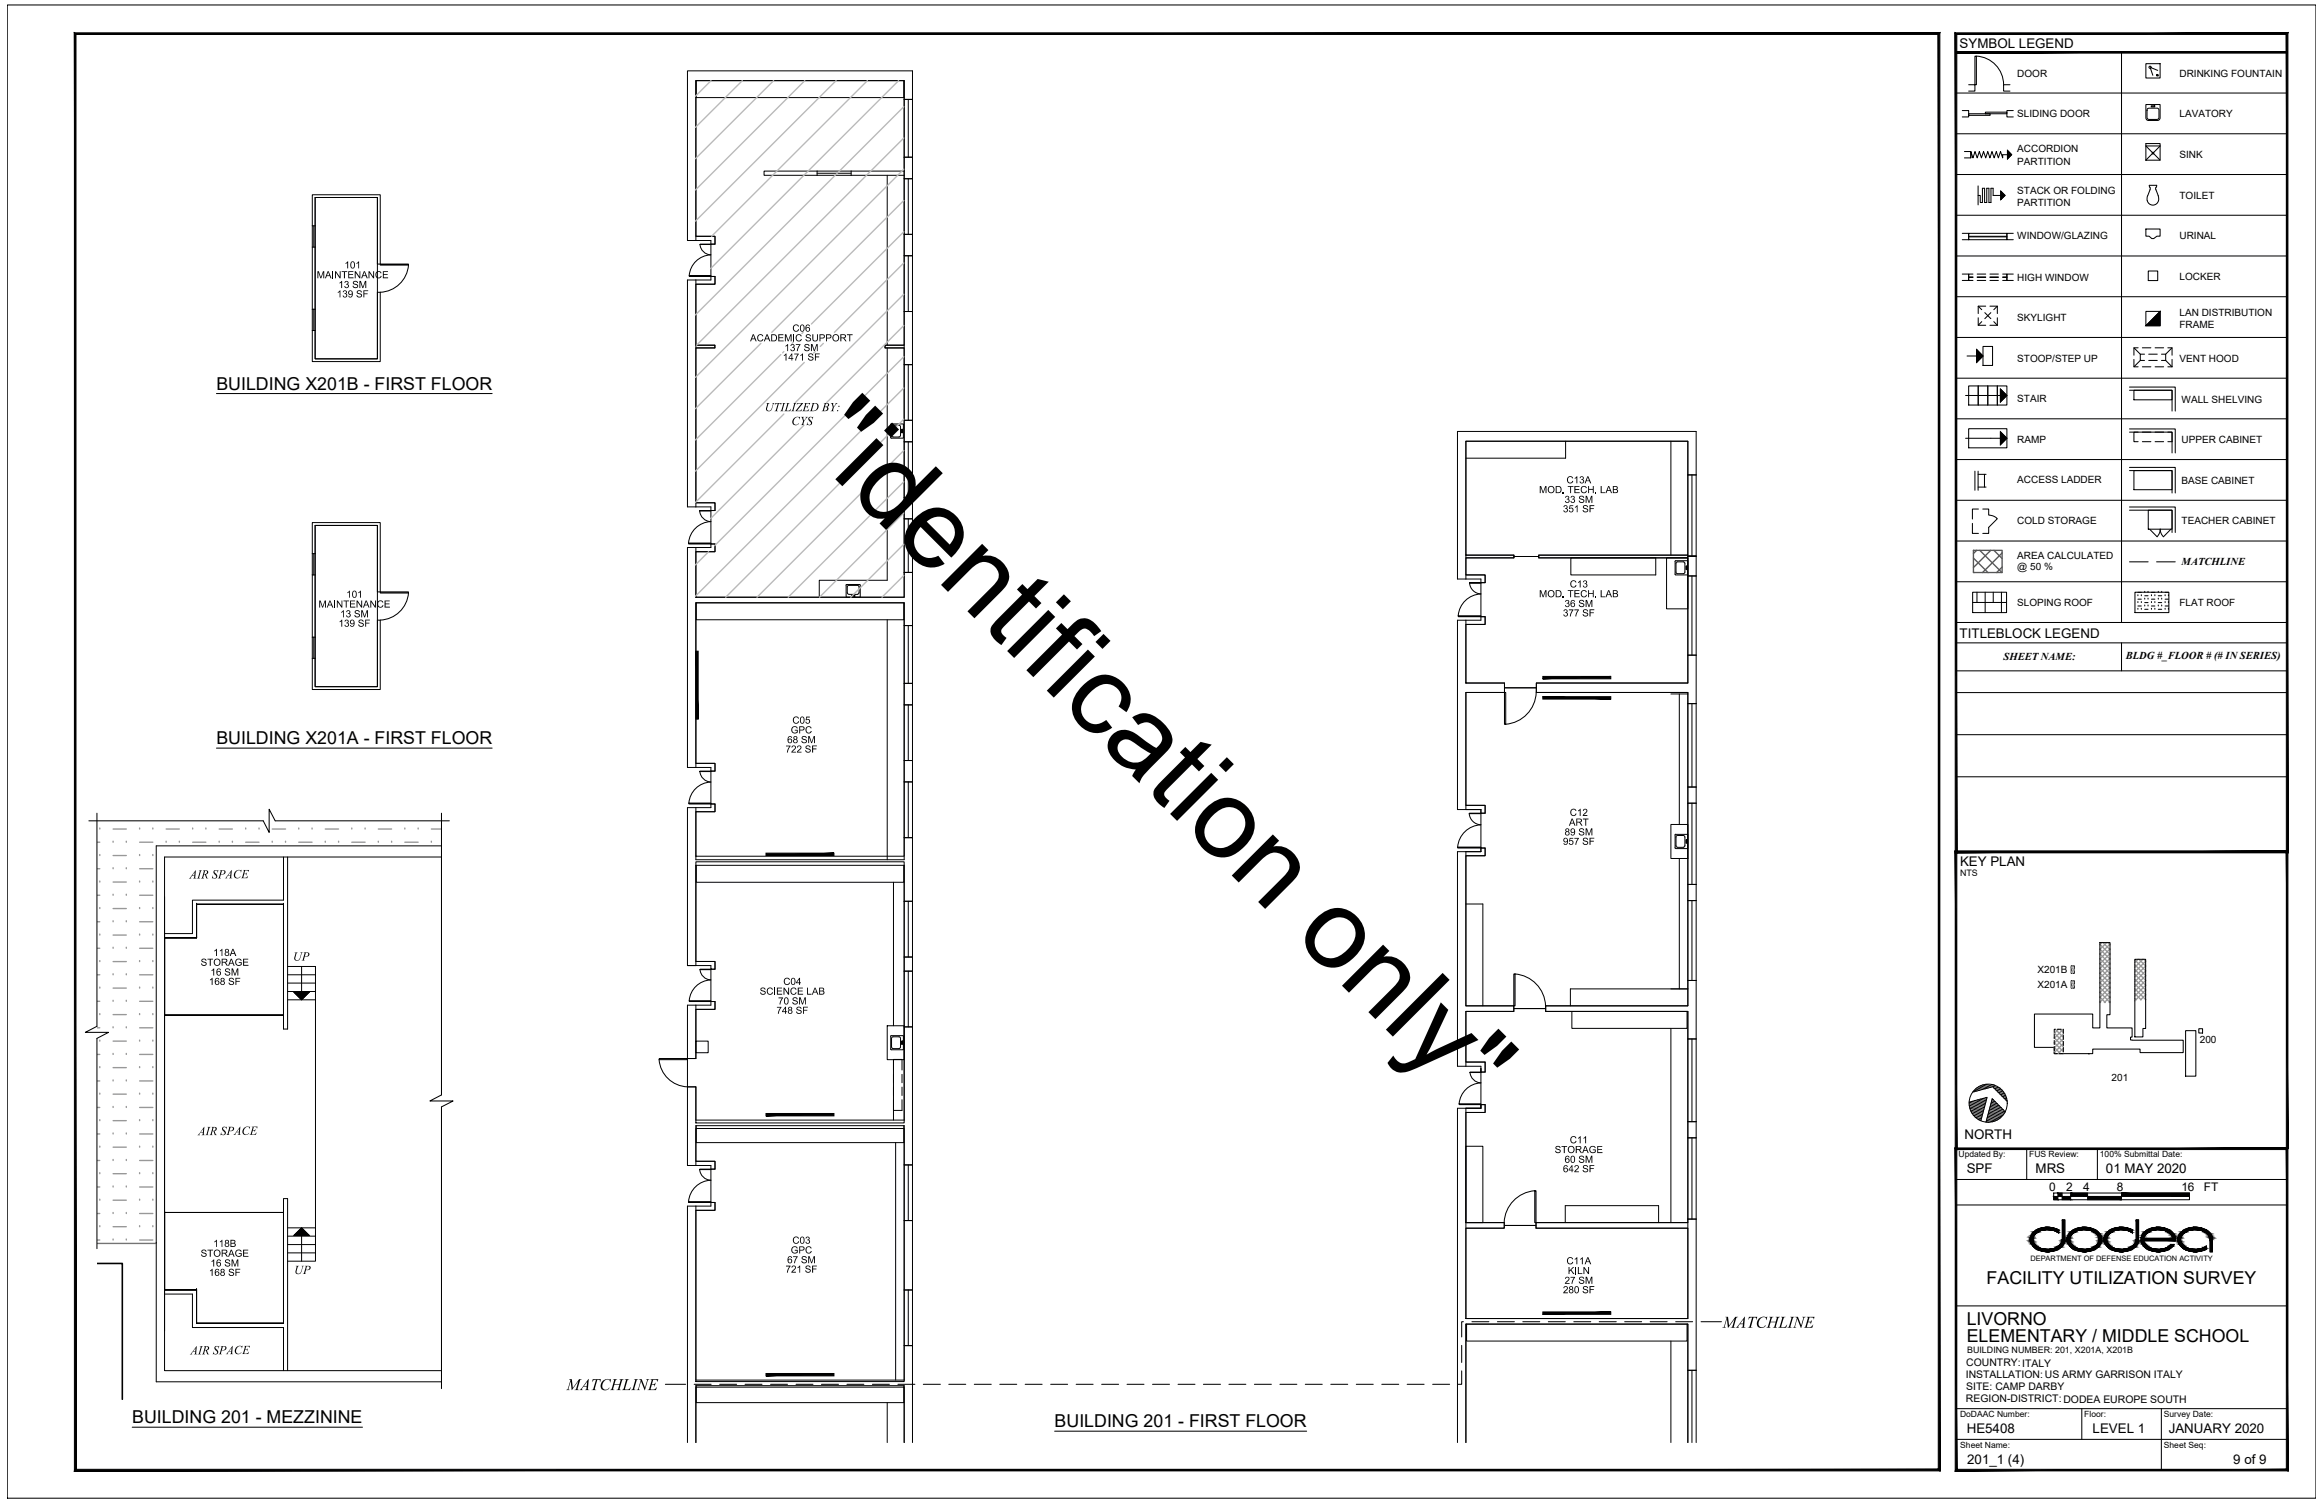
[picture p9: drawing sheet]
<svg xmlns="http://www.w3.org/2000/svg" width="432mm" height="279mm" viewBox="0 0 432 279" stroke-linecap="round" stroke-linejoin="round" font-family="sans-serif">
<defs><g id="words">
<text font-size="20.8" x="149.1" y="82.9" transform="rotate(45 149.1 82.9)">&quot;identification only&quot;</text>
<g font-size="3.4">
<text x="320.5" y="247">MATCHLINE</text>
<text x="105.5" y="258.6">MATCHLINE</text>
</g>
<g font-size="3.3">
<text x="40.3" y="72.5">BUILDING X201B - FIRST FLOOR</text>
<text x="40.3" y="138.5">BUILDING X201A - FIRST FLOOR</text>
<text x="369.4" y="238.9">FACILITY UTILIZATION SURVEY</text>
<text x="365.7" y="246.4">LIVORNO</text>
<text x="365.7" y="249.6">ELEMENTARY / MIDDLE SCHOOL</text>
<text x="24.6" y="264.8">BUILDING 201 - MEZZININE</text>
<text x="196.1" y="265.5">BUILDING 201 - FIRST FLOOR</text>
</g>
<g font-size="2.5">
<text x="364.4" y="8.9">SYMBOL LEGEND</text>
<text x="142.2" y="76.5">UTILIZED BY:</text>
<text x="147.2" y="79.1">CYS</text>
<text x="364.4" y="118.7">TITLEBLOCK LEGEND</text>
<text x="364.5" y="161">KEY PLAN</text>
<text x="35.4" y="163.4">AIR SPACE</text>
<text x="54.5" y="178.7">UP</text>
<text x="36.9" y="211.2">AIR SPACE</text>
<text x="365.3" y="211.9">NORTH</text>
<text x="365.7" y="218.3">SPF</text>
<text x="378.5" y="218.3">MRS</text>
<text x="391.6" y="218.3">01 MAY 2020</text>
<text x="54.7" y="237">UP</text>
<text x="35.5" y="252">AIR SPACE</text>
<text x="365.7" y="266.6">HE5408</text>
<text x="389.1" y="266.6">LEVEL 1</text>
<text x="403.3" y="266.6">JANUARY 2020</text>
<text x="365.8" y="272.3">201_1 (4)</text>
<text x="415.3" y="272.3">9 of 9</text>
</g>
<g font-size="2.2">
<text x="381.1" y="221.5">0</text>
<text x="384.2" y="221.5">2</text>
<text x="387.4" y="221.5">4</text>
<text x="393.6" y="221.5">8</text>
<text x="405.7" y="221.5">16</text>
<text x="409.8" y="221.5">FT</text>
</g>
<g font-size="2.1">
<text x="58.9" y="51.8">MAINTENANCE</text>
<text x="62.9" y="53.6">13 SM</text>
<text x="64" y="49.9">101</text>
<text x="62.6" y="55.3">139 SF</text>
<text x="139.5" y="63.5">ACADEMIC SUPPORT</text>
<text x="145.6" y="67.1">1471 SF</text>
<text x="291.3" y="89.9">C13A</text>
<text x="286.2" y="91.7">MOD. TECH. LAB</text>
<text x="290.6" y="95.3">351 SF</text>
<text x="290.9" y="93.5">33 SM</text>
<text x="59.2" y="113">MAINTENANCE</text>
<text x="64.4" y="111.2">101</text>
<text x="286.2" y="111.1">MOD. TECH. LAB</text>
<text x="290.9" y="112.9">36 SM</text>
<text x="291.9" y="109.3">C13</text>
<text x="63" y="116.6">139 SF</text>
<text x="63.3" y="114.8">13 SM</text>
<text x="290.6" y="114.7">377 SF</text>
<text x="147" y="136.4">GPC</text>
<text x="147.4" y="134.6">C05</text>
<text x="146.1" y="140">722 SF</text>
<text x="146.4" y="138.2">68 SM</text>
<text x="290.9" y="155.4">89 SM</text>
<text x="291.8" y="153.6">ART</text>
<text x="291.9" y="151.8">C12</text>
<text x="290.6" y="157.2">957 SF</text>
<text x="37.3" y="179.7">STORAGE</text>
<text x="39.7" y="177.8">118A</text>
<text x="38.8" y="183.2">168 SF</text>
<text x="39.2" y="181.5">16 SM</text>
<text x="141.3" y="185">SCIENCE LAB</text>
<text x="145.7" y="183.2">C04</text>
<text x="144.4" y="188.6">748 SF</text>
<text x="144.7" y="186.9">70 SM</text>
<text x="289.1" y="214.5">STORAGE</text>
<text x="291.9" y="212.7">C11</text>
<text x="290.6" y="218.1">642 SF</text>
<text x="290.9" y="216.3">60 SM</text>
<text x="37.3" y="233.8">STORAGE</text>
<text x="39.7" y="232">118B</text>
<text x="147" y="233.2">GPC</text>
<text x="147.4" y="231.3">C03</text>
<text x="38.8" y="237.3">168 SF</text>
<text x="39.2" y="235.6">16 SM</text>
<text x="146.1" y="236.7">721 SF</text>
<text x="146.4" y="235">67 SM</text>
<text x="290.9" y="238.8">27 SM</text>
<text x="291.3" y="235.2">C11A</text>
<text x="291.6" y="237">KILN</text>
<text x="290.6" y="240.6">280 SF</text>
</g>
<g font-size="2.1" fill="#b9b9b9">
<text x="145.9" y="65.3">137 SM</text>
<text x="147.4" y="61.7">C06</text>
</g>
<g font-size="2">
<text x="405.7" y="105">MATCHLINE</text>
<text x="372.6" y="122.7">SHEET NAME:</text>
<text x="395.3" y="122.5">BLDG #_FLOOR # (# IN SERIES)</text>
</g>
<g font-size="1.9">
<text x="375.1" y="14.3">DOOR</text>
<text x="405.3" y="14.4">DRINKING FOUNTAIN</text>
<text x="375.1" y="21.8">SLIDING DOOR</text>
<text x="405.3" y="21.8">LAVATORY</text>
<text x="375.1" y="28.4">ACCORDION</text>
<text x="405.3" y="29.5">SINK</text>
<text x="375.1" y="30.6">PARTITION</text>
<text x="375.1" y="36.1">STACK OR FOLDING</text>
<text x="375.1" y="38.4">PARTITION</text>
<text x="405.3" y="37">TOILET</text>
<text x="375.1" y="44.5">WINDOW/GLAZING</text>
<text x="405.3" y="44.5">URINAL</text>
<text x="375.1" y="52.2">HIGH WINDOW</text>
<text x="405.3" y="52.1">LOCKER</text>
<text x="375.1" y="59.8">SKYLIGHT</text>
<text x="405.3" y="58.8">LAN DISTRIBUTION</text>
<text x="405.3" y="61.1">FRAME</text>
<text x="375.1" y="67.3">STOOP/STEP UP</text>
<text x="405.3" y="67.3">VENT HOOD</text>
<text x="375.1" y="74.8">STAIR</text>
<text x="405.7" y="74.9">WALL SHELVING</text>
<text x="375.1" y="82.5">RAMP</text>
<text x="405.7" y="82.5">UPPER CABINET</text>
<text x="375.1" y="89.9">ACCESS LADDER</text>
<text x="405.7" y="90">BASE CABINET</text>
<text x="375.1" y="97.6">COLD STORAGE</text>
<text x="405.7" y="97.5">TEACHER CABINET</text>
<text x="375.1" y="103.9">AREA CALCULATED</text>
<text x="375.1" y="106.1">@ 50 %</text>
<text x="375.1" y="112.7">SLOPING ROOF</text>
<text x="405.3" y="112.7">FLAT ROOF</text>
<text x="378.9" y="183.7">X201A</text>
<text x="378.9" y="181">X201B</text>
<text x="409.1" y="194">200</text>
<text x="392.7" y="201.1">201</text>
<text x="365.6" y="256.4">INSTALLATION: US ARMY GARRISON ITALY</text>
<text x="365.6" y="254.2">COUNTRY:ITALY</text>
<text x="365.6" y="260.9">REGION-DISTRICT: DODEA EUROPE SOUTH</text>
<text x="365.6" y="258.6">SITE: CAMP DARBY</text>
</g>
<g font-size="1.7">
<text x="364.5" y="162.9">NTS</text>
<text x="365.8" y="251.7">BUILDING NUMBER: 201, X201A, X201B</text>
</g>
<g font-size="1.6">
<text x="364.2" y="215.3">Updated By:</text>
<text x="377.4" y="215.3">FUS Review:</text>
<text x="390.5" y="215.3">100% Submittal Date:</text>
<text x="364.5" y="263.6">DoDAAC Number:</text>
<text x="387.6" y="263.6">Floor:</text>
<text x="402.4" y="263.6">Survey Date:</text>
<text x="364.5" y="269.3">Sheet Name:</text>
<text x="402.4" y="269.3">Sheet Seq:</text>
</g>
<text font-size="1.4" x="377.6" y="234.6">DEPARTMENT OF DEFENSE EDUCATION ACTIVITY</text>
</g></defs>
<!-- layer: A-WALL-FULL-EXTR -->
<g fill="none" stroke="#000" stroke-width=".19">
<path d="M168.1 29.2h1.6v4h-1.6zM58.1 46v11.5M58.1 42v-5.8h12.6v12.9h-.5v-12.4h-11.6v5.3M58.6 46v11.5M129.4 44h3.6v1.4h-.8v-.7h-4.4v-31.5h41.9v5.3h-1.6v-3.5h-38.7v29.7M129.4 52.9h3.6v-1.5h-.8v.7h-4.4v42.2h4.4v.7h.8v-1.5h-3.6M129.4 52.1v42.2M168.1 43.6h1.6v4h-1.6zM168.1 57.9h1.6v9.9h-1.6zM58.1 61.5v5.8h12.6v-12.9h-.5v12.4h-11.6v-5.3M168.1 78.2h1.6v4h-1.6zM168.1 92.5h1.6v4h-1.6z"/>
<path d="M58.1 106.9v11.6M58.1 103v-5.8h12.6v12.9h-.5v-12.4h-11.6v5.3M58.6 106.9v11.6M129.4 102.6h3.6v-1.4h-.8v.6h-4.4v41h4.4v.6h.8v-1.4h-3.6M129.4 101.8v9.3M129.4 112.1v30.7M168.1 111.1v-4.6h1.6v9.9h-1.6v-4.3M272.6 106.9h3.6v1.5h-.8v-.7h-4.4v-27.4h44.4v8h-1.5v-6.2h-41.3v25.6M272.6 116.2h3.6v-1.5h-.8v.7h-4.4v35.2h4.4v.7h.8v-1.5h-3.6M272.6 115.4v11.7M313.9 103.5h1.5v3.6h-1.5zM315.4 103.5h-1.5h1.5"/>
<path d="M58.1 122.5v5.8h12.6v-12.9h-.5v12.3h-11.6v-5.2M168.1 127.1h1.6v4h-1.6zM272.6 128.8v21.8M313.9 127.1v-5.2h1.5v9h-1.5v-2.1M82.1 157.3h-53v99.7h53M82.1 159.4h-51.5v95.6h51.5M129.4 151h3.6v-1.4h-.8v.6h-4.4v29.4h4.4v.7h.8v-1.4h-3.6M129.4 150.2v9.7M168.1 141.5h1.6v4h-1.6zM168.1 159.9v-4.1h1.6v11.9h-1.6v-6.7M272.6 159.2h3.6v-1.5h-.8v.7h-4.4v39.9h4.4v1.1h.8v-1.8h-3.6M272.6 158.4v28.7"/>
<path d="M313.9 146.4h1.5v3h-1.5zM30.6 166.8v80.8M129.4 161v18.6M168.1 178h1.6v2.7h-1.6zM313.9 164.5h1.5v3h-1.5zM129.4 187v9.9h-1.6v-9.9h4.4v-.7h.8v1.5h-3.6M272.6 188.1v10.2M313.9 187.1v-4.7h1.5v10.9h-1.5v-5.2M129.4 208.4v-6.2h-1.6v14.6h4.4v.7h.8v-1.5h-3.6M129.4 209.4v7.4M168.1 208.4v-17.4h1.6v25.7h-1.6v-7.3M275.4 205.5v.7h-2.8v39.1"/>
<path d="M275.4 205.5h.8v1.4h-3.6M275.4 205.5v.7h-4.4v62.1M313.9 208.7h1.5v3h-1.5zM129.4 225.1h3.6v-1.4h-.8v.7h-4.4v43.9M129.4 224.4v32.3M168.1 227h1.6v13h-1.6zM129.4 257.8v10.5M168.1 256.7v-6.4h1.6v18M168.1 257.8v10.5M272.6 246.3v22M313.9 245.3v-18.5h1.5v28.1h-1.5v-8.6"/>
</g>
<!-- layer: A-FLOR-CSWK -->
<g fill="none" stroke="#000" stroke-width=".19">
<path d="M129.5 15v3.2h38.6v-3.2M165 32.6v31.6M165 64.7v43.2h-12.6v3.2M291.1 82.1v3.1h-18.5M310.7 82.1v21.2M129.5 112.1v3.2h38.6v-3.2M165 115.3v44.6M292.1 103.8h15.8v3.1h-15.8zM309.9 103.8h4v9.5h-4zM310.7 129.1h3.2M312.3 129.1v24.3M310.7 153.4h3.2v6.3h-3.2z"/>
<path d="M312.3 159.7v24.3M129.5 161v3.1h38.6v-3.1M166.2 164.1v26.7M129.4 193.7h2.3v2.1h-2.3zM165 190.8h3.1v6.3h-3.1zM166.2 199v-1.9h1.5v1.9M166.2 197.1v11.3M167.7 199.8v1.6M292.3 188.1v3.2h21.4v-3.2M310.7 191.3v36.1M313.9 184h-21.9v3.1M129.5 209.4v3.1h38.6v-3.1"/>
<path d="M166.2 204.6v2h1.5v-2M166.6 212.5v44.2M167.7 202.2v1.6M291.1 224.3v3.1M308.4 224.3v3.1M129.5 257.8v3.1h38.6v-3.1M272.7 246.3v3.2h41v-3.2M310.7 249.5v18.8M165 260.9v7.4"/>
</g>
<!-- layer: A-GLAZ-PRHT -->
<g fill="none" stroke="#000" stroke-width=".19">
<path d="M168.1 18.5v10.7M168.9 18.5v10.7M169.7 18.5v10.7M151.9 31.8h6.4v.8h-6.4zM151.9 32.2h6.4M168.1 33.2v10.4M168.9 33.2v10.4M169.7 33.2v10.4M58.1 42h.5v4h-.5zM58.1 57.5h.5v4h-.5zM58.3 42v4M58.3 57.5v4"/>
<path d="M168.1 47.6v10.3M168.9 47.6v10.3M169.7 47.6v10.3M168.1 67.8v10.4M168.9 67.8v10.4M169.7 67.8v10.4M168.1 82.2v10.3M168.1 96.5v10M168.9 82.2v10.3M168.9 96.5v10M169.7 82.2v10.3M169.7 96.5v10"/>
<path d="M313.9 88.3v15.2M314.6 88.3v15.2M315.4 88.3v15.2M58.1 103h.5v3.9h-.5zM58.1 118.5h.5v4h-.5zM58.3 103v3.9M58.3 118.5v4M168.1 116.4v10.7M168.9 116.4v10.7M169.7 116.4v10.7M313.9 107.1v14.8M314.6 107.1v14.8"/>
<path d="M315.4 107.1v14.8M168.1 131.1v10.4M168.9 131.1v10.4M169.7 131.1v10.4M313.9 130.9v15.5M314.6 130.9v15.5M315.4 130.9v15.5M168.1 145.5v10.3M168.9 145.5v10.3M169.7 145.5v10.3M313.9 149.4v15.1M314.6 149.4v15.1"/>
<path d="M315.4 149.4v15.1M168.1 167.7v10.3M168.9 167.7v10.3M169.7 167.7v10.3M313.9 167.5v14.9M314.6 167.5v14.9M315.4 167.5v14.9M168.1 180.7v10.3M168.9 180.7v10.3M169.7 180.7v10.3M313.9 193.3v15.4M314.6 193.3v15.4"/>
<path d="M315.4 193.3v15.4M168.1 216.7v10.3M168.9 216.7v10.3M169.7 216.7v10.3M313.9 211.7v15.1M314.6 211.7v15.1M315.4 211.7v15.1M168.1 240v10.3M168.9 240v10.3M169.7 240v10.3M313.9 254.9v13.4M314.6 254.9v13.4"/>
<path d="M315.4 254.9v13.4"/>
</g>
<!-- layer: A-WALL-FULL-INTR -->
<g fill="none" stroke="#000" stroke-width=".19">
<path d="M151.9 31.8h-9.8v.8h9.8M158.3 32.6h9.8M158.3 31.8h9.8M129.4 64.2h3.5v.5h-3.5M168.1 64.2h-3.5v.5h3.5M129.4 111.1h38.7M129.4 112.1h38.7M272.6 103.3h8.9v.5h-8.9M313.9 103.3h-27.8v.5h27.8M272.6 127.1h7.2v1.7h-7.2M313.9 127.1h-28.2v1.7h28.2M52.7 159.4v8h-16.9v6.3h-5.2"/>
<path d="M53.5 159.4v32h-.8v-23.2h-16.2v6.2h-5.9M129.4 159.9h38.7M129.4 161h38.7M272.6 168.2h3.2v18.9M272.6 187.1h8.9v1h-8.9M313.9 187.1h-26.5v1h26.5M129.4 208.4h38.7M129.4 209.4h38.7M272.6 213.2h3.2v14.2h-3.2zM30.6 239.9h5.9v6.3h16.2v-23.2h.8v32M272.6 227.4h7.1v1.1h-7.1M291.1 224.3h17.3"/>
<path d="M313.9 227.4h-28.3v1.1h28.3M30.6 240.7h5.2v6.2h16.9v8.1M129.4 257.8h38.7M129.4 256.7h38.7M272.6 245.3h41.3M272.6 246.3h41.3"/>
</g>
<!-- layer: G-ANNO-MATC -->
<g fill="none" stroke="#000" stroke-width=".19">
<path d="M123.7 257.5h3.8M129.1 257.5h3.1M133.8 257.5h3.2M138.5 257.5h3.2M143.3 257.5h3.1M148 257.5h3.2M152.8 257.5h3.1M157.5 257.5h3.1M162.2 257.5h3.2M167 257.5h3.1M171.7 257.5h3.2M176.4 257.5h3.2"/>
<path d="M181.2 257.5h3.1M185.9 257.5h3.2M190.6 257.5h3.2M195.4 257.5h3.1M200.1 257.5h3.2M204.9 257.5h3.1M209.6 257.5h3.1M214.3 257.5h3.2M219.1 257.5h3.1M223.8 257.5h3.2M228.5 257.5h3.2M233.3 257.5h3.1"/>
<path d="M238 257.5h3.2M242.7 257.5h3.2M247.5 257.5h3.1M252.2 257.5h3.2M257 257.5h3.1M261.7 257.5h3.1M266.4 257.5h3.2M271.8 255v2.5h-.6M271.8 250.3v3.1M272.1 245.9h-.3v2.8M273.7 245.9h3.2M278.5 245.9h3.1"/>
<path d="M283.2 245.9h3.1M287.9 245.9h3.2M292.7 245.9h3.1M297.4 245.9h3.2M302.1 245.9h3.2M306.9 245.9h3.1M311.6 245.9h3.2M316.3 245.9h3.8"/>
</g>
<!-- layer: A-FLOR-FIXT -->
<g fill="none" stroke="#000" stroke-width=".19">
<path d="M165.7 78.9h2.3v2.6h-2.3zM166.1 79.1l-.3 .3v1.6l.3 .3M166.1 79.1h1.1l.2 .1 .1 1.8-.3 .3M167.7 79.9h.1v.6h-.1zM166.1 81.3h1.1M157.3 108.8l.2-.1 2.4 .1 .1 2.3h-2.7v-2.2M158.3 110.8h.7v.1h-.7zM159.4 108.9l.3 .3 .1 1.1-.4 .2M159.4 108.9h-1.5l-.3 .3v1.1l.1 .2 1.7 .1M311.5 104.5v2.3l.1 .1M311.6 104.3l-.1 .1M311.6 104.3h2.3v2.6h-2.3"/>
<path d="M313 104.5l.3 .3v1.6l-.3 .3M313 104.5h-1.1l-.2 .2v1.7l.2 .3h1.1M313.5 105.3h.2v.7h-.2zM311.6 155.2l-.1 .1 .1 2.5M311.6 155.2h2.3v2.7h-2.3M311.7 157.3l.2 .3h1.1M313 155.4l.3 .3v1.6M313 155.4h-1.1l-.2 .2v1.7M313.3 157.3l-.3 .3M313.5 156.2h.2v.7h-.2zM165.6 192.8v2.3M165.7 192.6l-.1 .2"/>
<path d="M165.7 192.7h2.3v2.6h-2.3l-.1-.2M166.1 192.9l-.3 .3v1.5l.3 .3M166.1 192.9h1.1l.2 .1 .1 1.7-.3 .3M166.1 195.1h1.1M167.7 193.6h.1v.7h-.1z"/>
</g>
<!-- layer: A-ANNO-SYMB -->
<g fill="#000" stroke="#000" stroke-width=".19">
<path d="M54.7 184.6h2.8l-1.4 1.4zM54.7 229.8l1.4-1.4 1.4 1.4z"/>
<path d="M129.4 121.1l.4 12.7v-12.7zM129.4 121.1l.4 12.7h-.4z"/>
<path d="M286.9 125.8v.5l12.6-.5zM286.9 126.3l12.6-.5v.5z"/>
<path d="M286.9 129.6l12.6 .4h-12.6zM286.9 129.6l12.6 .4v-.4z"/>
<path d="M142.4 158.7v.4l12.7-.4zM142.4 159.1l12.7-.4v.4z"/>
<path d="M142.4 207.1v.5l12.7-.5zM142.4 207.6l12.7-.5v.5z"/>
<path d="M142.4 255.5v.4l12.7-.4zM142.4 255.9l12.7-.4v.4z"/>
<path d="M286.9 244v.5l12.6-.5zM286.9 244.5l12.6-.5v.5z"/>
</g>
<!-- layer: A-AREA-LINE -->
<g fill="none" stroke="#000" stroke-width=".19">
<path d="M129.4 15h38.7v49.2h-3.5v.5h3.5v46.4h-38.7v-8.5h3.6v-1.4h-.8v-6.2h.8v-1.5h-3.6v-28.8h3.5v-.5h-3.5v-11.3h3.6v-1.5h-.8v-6h.8v-1.4h-3.6zM58.6 36.7h11.6v30.1h-11.6zM58.6 97.7h11.6v30h-11.6zM272.6 82.1h41.3v21.2h-27.8v.2h-4.6v-.2h-8.9zM129.4 112.1h38.7v47.2h-38.7v-8.3h3.6v-1.4h-.8v-6.2h.8v-1.4h-3.6zM272.6 103.8h8.9v-.3h4.6v.3h27.8v23.3h-28.2v.8h-5.9v-.8h-7.2v-10.9h3.6v-1.5h-.8v-6.3h.8v-1.5h-3.6zM272.6 128.8h7.2v-.9h5.9v.9h28.2v58.3h-26.5v.5h-5.9v-.5h-8.9v-27.9h3.6v-1.5h-.8v-6.4h.8v-1.5h-3.6zM36.5 168.2h.1M36.5 174.4h.1M36.5 168.2h16.2v20.6h-22.1v-14.4h5.9zM52.7 168.2h.1M129.4 160.3h38.7v48.6h-38.7v-6.7h-1.6v-5.3h1.6v-9.1h3.6v-1.5h-.8v-6h.8v-1.4h-3.6z"/>
<path d="M30.6 188.8h.1M52.7 188.8h.1M272.6 188.1h8.9v-.5h5.9v.5h26.5v39.3h-28.3v.6h-5.9v-.6h-7.1v-20.5h3.6v-1.4h-.8v-6.1h.8v-1.8h-3.6zM129.4 209.9h38.7v47.1h-38.7v-31.9h3.6v-1.4h-.8v-6.2h.8v-1.5h-3.6zM30.6 225.5h.1M30.6 239.9h.1M30.6 225.5h22.1v20.7h-16.2v-6.3h-5.9zM36.5 239.9h.1M272.6 228.5h7.1v-.5h5.9v.5h28.3v16.8h-41.3zM36.5 246.2h.1M52.7 246.2h.1M129.4 268.3v-10.3h38.7v10.3"/>
<path d="M272.6 268.3v-22h41.3v22"/>
</g>
<!-- layer: A-DOOR-PRHT -->
<g fill="none" stroke="#000" stroke-width=".19">
<path d="M70.7 49.1h5.3v.2h-5.3zM76 49.3a5.5 5.5 0 0 1-5.3 5.1M128.2 51.3h4v.1h-4zM130.2 45.5a2.09 2.09 0 0 0 2 1.9 4.2 4.2 0 0 0-4 3.9M130.2 45.4l2 .1zM130.1 95a2.14 2.14 0 0 0 2.1 2 4.3 4.3 0 0 0-4.2 4M130.1 95l2.1 .1zM70.7 110.1h5.3v.2h-5.3zM76 110.3a5.5 5.5 0 0 1-5.3 5M128.1 101h4.1v.2h-4.1zM271.2 114.5h4.2v.2h-4.2zM273.3 108.4l2.1 .1z"/>
<path d="M273.3 108.5a2.19 2.19 0 0 0 2.1 2M275.4 110.5a4.4 4.4 0 0 0-4.2 4M279.8 128.8h.2v5.9h-.2zM285.7 128.8a6.2 6.2 0 0 1-5.7 5.9M128.1 149.4h4.1v.2h-4.1zM130.1 143.4l2.1 .1zM130.2 143.5a2.14 2.14 0 0 0 2 2 4.2 4.2 0 0 0-4.1 3.9M271.1 157.6h4.3v.1h-4.3zM273.2 151.4a2.26 2.26 0 0 0 2.2 2 4.5 4.5 0 0 0-4.3 4.2M273.2 151.3l2.2 .1zM122.6 197.1a5.5 5.5 0 0 0 5.2 5.1M122.6 196.9h5.2v.2h-5.2z"/>
<path d="M128.2 186.2h4v.1h-4zM130.2 180.4a2.09 2.09 0 0 0 2 1.9 4.2 4.2 0 0 0-4 3.8M130.2 180.3l2 .1zM273.4 199.4l2 .1zM273.4 199.5a2.12 2.12 0 0 0 2 1.9 4.2 4.2 0 0 0-4.1 3.9M281.5 181.2h.2v5.9h-.2zM281.7 181.2a6.2 6.2 0 0 1 5.7 5.9M130.1 217.6a2.17 2.17 0 0 0 2.1 2M130.1 217.5l2.1 .1zM132.2 219.5a4.3 4.3 0 0 0-4.2 4M271.3 205.3h4.1v.2h-4.1zM128.1 223.5h4.1v.2h-4.1z"/>
<path d="M285.4 221.5a6.2 6.2 0 0 0-5.7 5.9M285.4 221.5h.2v5.9h-.2z"/>
</g>
<!-- layer: A-FLOR-PATT -->
<g fill="none" stroke="#b9b9b9" stroke-width=".25">
<path d="M132.2 15l-2.9 2.9M138 15l-8.7 8.7M143.9 15l-14.6 14.5M149.7 15l-20.4 20.3M155.5 15l-26.2 26.1M161.3 15l-29 29M167.1 15l-35 35M168.1 19.8l-38.8 38.8M168.1 25.7l-38.6 38.5M168.1 31.5l-38.8 38.7M168.1 37.3l-24.6 24.5M168.1 54.7l-20.2 20.2"/>
<path d="M168.1 48.9l-12.9 12.9M168.1 43.1l-17.2 17.2M141.5 63.9l-12.2 12.1M145.2 65.9l-15.9 15.9M145.8 77l-16.5 16.5M149.5 79.1l-17.4 17.4M149.6 67.4l-20.3 20.2M168.1 60.6l-14.4 14.3M168.1 72.2l-38.8 38.7M168.1 66.4l-35.2 35.1M168.1 78l-33.1 33.1M168.1 83.8l-27.3 27.3"/>
<path d="M168.1 89.6l-21.5 21.5M168.1 95.4l-15.7 15.7M131.8 102.6l-2.5 2.5M168.1 101.2l-9.9 9.9M168.1 107.1l-4.1 4"/>
</g>
<!-- layer: A-ROOF-PATT -->
<g fill="none" stroke="#979797" stroke-width=".25">
<path d="M18 156.7h.6M18.6 154.2h.1M18.6 159.1h.1M21 156.7h.1M21 154.2h2.5M21 159.1h2.5M23.5 156.7h.1M26 154.2h.1M26 159.1h.1M26 156.7h2.4M28.4 154.2h.1M28.4 159.1h.1"/>
<path d="M30.9 156.7h.1M30.9 154.2h2.5M33.4 156.7h.1M35.8 154.2h.1M35.8 156.7h2.5M38.3 154.2h.1M40.8 156.7h.1M40.8 154.2h2.4M43.2 156.7h.1M45.7 154.2h.1M45.7 156.7h2.5M48.2 154.2h.1"/>
<path d="M50.6 156.7h.1M50.6 154.2h2.5M53.1 156.7h.1M55.6 154.2h.1M55.6 156.7h2.4M58 154.2h.1M60.5 156.7h.1M60.5 154.2h2.5M63 156.7h.1M65.4 154.2h.1M65.4 156.7h2.5M67.9 154.2h.1"/>
<path d="M70.4 156.7h.1M70.4 154.2h2.4M72.8 156.7h.1M75.3 154.2h.1M75.3 156.7h2.5M77.8 154.2h.1M80.2 156.7h.1M80.2 154.2h1.9M18 161.6h.6M18 166.5h.6M18 171.5h.6M18 176.4h.6"/>
<path d="M18.6 164.1h.1M18.6 169h.1M18.6 173.9h.1M18.6 178.9h.1M21 161.6h.1M21 166.5h.1M21 171.5h.1M21 176.4h.1M21 164.1h2.5M21 169h2.5M21 173.9h2.5M21 178.9h2.5"/>
<path d="M23.5 161.6h.1M23.5 166.5h.1M23.5 171.5h.1M23.5 176.4h.1M26 164.1h.1M26 169h.1M26 173.9h.1M26 178.9h.1M26 161.6h2.4M26 166.5h2.4M26 171.5h2.4M26 176.4h2.4"/>
<path d="M28.4 164.1h.1M28.4 169h.1M28.4 173.9h.1M28.4 178.9h.1M18 181.3h.6M18 186.3h.6M18 191.2h.6M18 196.1h.6M18.6 183.8h.1M18.6 188.7h.1M18.6 193.7h.1M18.6 198.6h.1"/>
<path d="M21 181.3h.1M21 186.3h.1M21 191.2h.1M21 196.1h.1M21 183.8h2.5M21 188.7h2.5M21 193.7h2.5M21 198.6h2.5M23.5 181.3h.1M23.5 186.3h.1M23.5 191.2h.1M23.5 196.1h.1"/>
<path d="M26 183.8h.1M26 188.7h.1M26 193.7h.1M26 198.6h.1M26 181.3h2.4M26 186.3h2.4M26 191.2h2.4M26 196.1h2.4M28.4 183.8h.1M28.4 188.7h.1M28.4 193.7h.1M28.4 198.6h.1"/>
<path d="M18 201.1h.6M18 206h.6M18 210.9h.6M18 215.9h.6M18.6 203.5h.1M18.6 208.5h.1M18.6 213.4h.1M18.6 218.3h.1M21 201.1h.1M21 206h.1M21 210.9h.1M21 215.9h.1"/>
<path d="M21 203.5h2.5M21 208.5h2.5M21 213.4h2.5M21 218.3h2.5M23.5 201.1h.1M23.5 206h.1M23.5 210.9h.1M23.5 215.9h.1M26 203.5h.1M26 208.5h.1M26 213.4h.1M26 218.3h.1"/>
<path d="M26 201.1h2.4M26 206h2.4M26 210.9h2.4M26 215.9h2.4M28.4 203.5h.1M28.4 208.5h.1M28.4 213.4h.1M28.4 218.3h.1M18 220.8h.6M18 225.7h.6M18 230.7h.6M18.6 223.3h.1"/>
<path d="M18.6 228.2h.1M21 220.8h.1M21 225.7h.1M21 230.7h.1M21 223.3h2.5M21 228.2h2.5M23.5 220.8h.1M23.5 225.7h.1M23.5 230.7h.1M26 223.3h.1M26 228.2h.1M26 220.8h2.4"/>
<path d="M26 225.7h2.4M26 230.7h2.4M28.4 223.3h.1M28.4 228.2h.1"/>
</g>
<!-- layer: A-FLOR-IDEN -->
<path d="M30.6 188.8h22.1M58.7 186v42.4M30.6 225.5h22.1" fill="none" stroke="#000" stroke-width=".19"/>
<!-- layer: A-FLOR-STRS -->
<path d="M53.5 179.8h5.2v6.2h-5.2M53.5 184.4h5.2M53.5 182.9h5.2M53.5 181.3h5.2M53.5 228.4h5.2v6.2h-5.2M53.5 233.1h5.2M53.5 231.5h5.2M53.5 229.9h5.2" fill="none" stroke="#000" stroke-width=".19"/>
<!-- layer: A-ROOF-OTLN -->
<path d="M18 231.3h11.1" fill="none" stroke="#757575" stroke-width=".25"/>
<!-- layer: FUS-KEY-PLAN -->
<path d="M29.1 231.1v.2" fill="none" stroke="#000" stroke-width=".19"/>
<!-- layer: AREA-AGE-TXT -->
<path d="M18 235h4.7v25.3" fill="none" stroke="#000" stroke-width=".3"/>
<!-- layer: A-ANNO-SYMB -->
<path d="M56.1 179.8v4.8M54.7 184.6h2.8l-1.4 1.4zM54.7 229.8l1.4-1.4 1.4 1.4zM56.1 229.8v4.8" fill="none" stroke="#000" stroke-width=".19"/>
<!-- layer: XTB|G-ANNO-TEXT -->
<g fill="none" stroke="#000" stroke-width=".19">
<path d="M1.3 .9h429.4v277.8h-429.4zM363.7 9.7h61.6M363.7 17.3h61.6M394.5 9.7v106.1M363.7 24.9h61.6M363.7 32.5h61.6M363.7 40h61.6M363.7 47.6h61.6M363.7 55.2h61.6M363.7 62.8h61.6M363.7 70.4h61.6M363.7 77.9h61.6"/>
<path d="M363.7 85.5h61.6M363.7 93.1h61.6M363.7 100.6h61.6M363.7 108.2h61.6M363.7 115.8h61.6M363.7 128.8h61.6M363.7 136.7h61.6M363.7 144.5h61.6M363.7 219.4h61.6M363.7 213.7h61.6M376.9 213.7v5.7M390 213.7v5.7"/>
<path d="M363.7 224.1h61.6M378.2 229.9l-.2 .7 .2 .6M378.2 231.2a3.3 3.3 0 0 0 3.6 1.1M378.8 229.3l-.6 .6M381.8 228.9a3.9 3.9 0 0 0-3 .4M381.9 228.9l.8 .4M382.7 229.3l.1 .1M382.8 228.8a3.8 3.8 0 0 0-5.1 1.2 2.35 2.35 0 0 0 2.1 2.8 3.4 3.4 0 0 0 4.1-1.9l.1-4h-.5v3.7l-.2 .6M382.8 228.8v.6M383.3 231.2l-.6 .6-.8 .5M384.4 230.6h.1M384.9 230.6l.2 .6"/>
<path d="M384.9 230.6h.1M385 229.2a3.9 3.9 0 0 1 5.6 .5 2.24 2.24 0 0 1-2.1 3.1 3.4 3.4 0 0 1-4.1-1.9l.1-.9zM385.1 229.9l-.2 .7M385.1 231.2l.6 .6M385.7 229.3a3.8 3.8 0 0 1 3.9 0M385.7 229.3l-.6 .6M389.5 229.3l.7 .6M390.2 231.2a3.4 3.4 0 0 1-4.5 .7M390.2 229.9l.1 .7-.1 .6M391.9 229.9l-.2 .7 .2 .6M391.9 231.2l.6 .6M392.5 229.3a3.8 3.8 0 0 1 3.9 0"/>
<path d="M392.5 229.3l-.6 .6M396.5 228.8a3.8 3.8 0 0 0-5.1 1.2 2.35 2.35 0 0 0 2.2 2.8 4.2 4.2 0 0 0 3.1-.6M396.6 228.8l-.1 .6-.1-.1M397 231.2a3.4 3.4 0 0 1-4.5 .7M397.2 230.6l-.2 .6M397.2 230.6v-3.7h.5v4l-.4 .8-.6 .5M398.8 231.2l-.2-.4h5.9a2.66 2.66 0 0 0-2.8-2.5 3.2 3.2 0 0 0-3.5 2 2.56 2.56 0 0 0 2.5 2.5 3.7 3.7 0 0 0 3.6-1.3h-.6l-.4 .4-.9 .4M398.8 229.9l-.2 .4h5.5M398.8 231.2l.6 .7 .9 .4M399.4 229.3l-.6 .6M400.3 228.9l-.9 .4M402.4 228.9a4.1 4.1 0 0 0-2.2 0"/>
<path d="M402.4 232.3a4.1 4.1 0 0 1-2.2 0M402.4 228.9l.9 .4M403.3 229.3l.6 .6M403.9 229.9l.2 .4M405.7 229.9l-.2 .7 .2 .6M405.7 231.2a3.4 3.4 0 0 0 4.5 .7M406.3 229.3a3.8 3.8 0 0 1 3.9 0M406.3 229.3l-.6 .6M410.2 229.3l.6 .6M410.3 231.8h-.1M410.3 231.8v.5M410.8 229.9l.2 .7v2.3h.4v-2.3a2.87 2.87 0 0 0-3.2-2.3 2.92 2.92 0 0 0-3.2 2.3 2.89 2.89 0 0 0 3.2 2.2l1.2-.1 .9-.4"/>
<path d="M363.7 242.9h61.6M363.7 267.8h61.6M363.7 262h61.6M387.1 262v5.8M401.9 262v11.5"/>
</g>
<g fill="#000" stroke="#000" stroke-width=".19">
<path d="M379.9 232.8h1.7zM380.4 228.3h.8zM382.4 229.1h.4v.2zM386.8 232.8h1.6zM387.2 228.3h.8zM391.7 229.5h.6zM393.7 232.8h1.6zM394.1 228.3h.8zM396.2 229.1h.4v.2zM400.6 232.8h1.6zM401 228.3h.8zM407.4 232.8h1.6z"/>
<path d="M407.8 228.3h.8zM409 232.3h1.3zM410.2 231.9l.1-.1z"/>
<path d="M363.7 9.6v.3l61.6-.3zM363.7 9.9l61.6-.3v.3z"/>
<path d="M363.9 6.4h61.3l.3-.3zM363.6 6.1h61.9l-61.6 .3zM363.6 6.1l.3 152.2v-151.9zM363.6 6.1l.3 152.2-.3 .3zM363.9 158.3l-.3 .3 61.6-.3zM363.6 158.6l61.6-.3 .3 .3zM425.2 6.4v151.9l.3 .3zM425.2 6.4l.3-.3v152.5z"/>
<path d="M363.6 158.3v55.4h.3zM363.6 158.3l.3 .3v55.1zM363.6 158.3l.3 .3 61.6-.3zM363.9 158.6l61.6-.3-.3 .3zM425.5 158.3l-.3 .3 .3 55.1zM425.2 158.6l.3 55.1h-.3z"/>
<path d="M377.8 231.5h.6zM377.8 231.5h.6z"/>
<path d="M377.6 230.6l.4 .2v-.2zM377.6 230.6l.4 .2h-.4z"/>
<path d="M377.6 230.3l.4 .1zM377.6 230.3l.4 .1z"/>
<path d="M377.6 230.4l.4 .2v-.2zM377.6 230.4l.4 .2h-.4z"/>
<path d="M377.6 230.8h.4zM377.6 230.8h.4z"/>
<path d="M377.6 230.8l.5 .1-.1-.1zM377.6 230.8l.5 .1h-.5z"/>
<path d="M377.6 230.2l.4 .1 .1-.1zM377.6 230.2l.4 .1h-.4z"/>
<path d="M377.6 230.9l.5 .1v-.1zM377.6 230.9l.5 .1h-.5z"/>
<path d="M377.6 230.1h.5zM377.6 230.1h.5z"/>
<path d="M377.6 230.1l.5 .1v-.1zM377.6 230.1l.5 .1h-.5z"/>
<path d="M377.6 231l.5 .1zM377.6 231l.5 .1z"/>
<path d="M377.6 231.1l.6 .1-.1-.1zM377.6 231.1l.6 .1h-.5z"/>
<path d="M377.7 229.9l.4 .2 .1-.2zM377.7 229.9l.4 .2h-.5z"/>
<path d="M377.7 231.2l.5 .1zM377.7 231.2l.5 .1z"/>
<path d="M377.7 229.9h.5zM377.7 229.9h.5z"/>
<path d="M377.7 231.3l.7 .2-.2-.2zM377.7 231.3l.7 .2h-.6z"/>
<path d="M377.8 229.7l.4 .2 .2-.2zM377.8 229.7l.4 .2h-.5z"/>
<path d="M377.8 231.5l.8 .2-.2-.2zM377.8 231.5l.8 .2h-.6z"/>
<path d="M378 229.5h.6zM378 229.5h.6z"/>
<path d="M378 229.5l.4 .2 .2-.2zM378 229.5l.4 .2h-.6zM377.8 229.7h.6zM377.8 229.7h.6z"/>
<path d="M378 231.7h.6zM378 231.7h.6z"/>
<path d="M378 231.7l.8 .2-.2-.2zM378 231.7l.8 .2h-.7z"/>
<path d="M378.1 229.3l.5 .2 .2-.2zM378.1 229.3l.5 .2h-.6z"/>
<path d="M378.1 231.9h.8zM378.1 231.9h.8z"/>
<path d="M378.1 229.2h.8zM378.1 229.2l.7 .1z"/>
<path d="M378.1 231.9l1 .1-.2-.1zM378.1 231.9l1 .1h-.8z"/>
<path d="M378.3 229.1l.6 .1 .2-.1zM378.1 229.2l.2-.1 .6 .1z"/>
<path d="M378.3 232l.9 .1zM378.3 232l.9 .1z"/>
<path d="M378.3 229.1h.9zM378.3 229.1h.8z"/>
<path d="M378.3 232.1h1.1zM378.3 232.1h1.1z"/>
<path d="M378.4 229h1zM378.3 229.1h.9z"/>
<path d="M378.4 232.1l1.2 .2zM378.4 232.1l1.2 .2h-1z"/>
<path d="M378.6 228.9l.8 .1 .2-.1zM378.4 229l.2-.1 .8 .1z"/>
<path d="M378.6 232.3h1.1zM378.6 232.3h1.1z"/>
<path d="M378.6 228.9h1.1zM378.6 228.9h1z"/>
<path d="M378.6 232.3h1.4zM378.6 232.3h1.4z"/>
<path d="M379.9 232.8h1.3zM380.4 232.8h.8z"/>
<path d="M378.7 228.8h1.3zM378.6 228.9h1.1z"/>
<path d="M378.7 232.3l1.7 .1zM378.7 232.3l1.7 .1z"/>
<path d="M378.8 228.8h1.6zM378.7 228.8h1.3z"/>
<path d="M378.8 232.4h2zM378.8 232.4h2z"/>
<path d="M378.8 228.7h2zM378.8 228.8h1.6z"/>
<path d="M380.4 228.3l1.2 .1zM379.9 228.4h1.7z"/>
<path d="M379.9 228.4h2.1zM379.6 228.4h2.4z"/>
<path d="M379.6 228.4l2.7 .2-.3-.2zM379.3 228.6l.3-.2 2.7 .2z"/>
<path d="M379.6 232.7h2.4zM379.6 232.7l2 .1z"/>
<path d="M379.3 228.6h3zM379.2 228.6h3.1z"/>
<path d="M379.2 228.6l3.4 .1-.3-.1zM379 228.7l.2-.1 3.4 .1z"/>
<path d="M379.2 232.6l2.8 .1 .3-.1zM379.2 232.6l2.8 .1z"/>
<path d="M382.4 229.1l.4 .2zM382.7 229.3l.1 .1z"/>
<path d="M379 228.7h3.6zM378.9 228.7h3.7z"/>
<path d="M378.9 228.7h3.8zM378.8 228.7h3.9z"/>
<path d="M378.9 232.4l3.4 .2 .3-.2zM378.9 232.4l3.4 .2h-3.1z"/>
<path d="M380.8 228.7l1.9 .1zM380.8 228.7l1.9 .1z"/>
<path d="M378.8 232.4h3.9zM378.8 232.4h3.8z"/>
<path d="M381.1 228.8h1.7zM381.1 228.8h1.7z"/>
<path d="M381.1 232.4h1.6zM380.8 232.4h1.9z"/>
<path d="M381.5 228.8h1.3zM381.5 228.8h1.3z"/>
<path d="M381.5 232.3h1.3zM381.1 232.4h1.6z"/>
<path d="M381.5 228.8l1.3 .1zM381.5 228.8l1.3 .1z"/>
<path d="M381.9 228.9l.9 .1v-.1zM381.9 228.9l.9 .1z"/>
<path d="M382.2 229l.6 .1v-.1zM382.2 229l.6 .1z"/>
<path d="M381.9 232.3h1zM381.5 232.3h1.3z"/>
<path d="M381.9 232.3h1.1zM381.9 232.3h1z"/>
<path d="M382.2 232.1l.8 .2 .1-.2zM381.9 232.3l.3-.2 .8 .2z"/>
<path d="M383.2 231.5h.5zM383.2 231.5h.5z"/>
<path d="M382.3 232.1h.9zM382.2 232.1h.9z"/>
<path d="M382.4 232h.8zM382.3 232.1h.9z"/>
<path d="M382.6 231.9l.6 .1 .2-.1zM382.4 232l.2-.1 .6 .1z"/>
<path d="M382.7 231.9h.7zM382.6 231.9h.8z"/>
<path d="M382.9 231.7h.7zM382.9 231.7h.7z"/>
<path d="M382.9 231.7l.5 .2 .2-.2zM382.7 231.9l.2-.2 .5 .2z"/>
<path d="M383.2 231.5l.4 .2 .1-.2zM383.2 231.5l.4 .2h-.7z"/>
<path d="M383.3 231.2l.5 .1zM383.3 231.2l.5 .1z"/>
<path d="M383.3 231.3l.4 .2 .1-.2zM383.3 231.3l.4 .2h-.5z"/>
<path d="M383.4 231l.5 .1zM383.4 231l.5 .1z"/>
<path d="M383.4 231.1l.4 .1 .1-.1zM383.4 231.1l.4 .1h-.5z"/>
<path d="M383.5 230.9l.4 .1v-.1zM383.5 230.9l.4 .1h-.5z"/>
<path d="M383.5 230.8h.5zM383.5 230.8h.5z"/>
<path d="M383.5 230.8l.4 .1 .1-.1zM383.5 230.8l.4 .1h-.4z"/>
<path d="M383.5 226.9l.5 3.7v-3.7zM383.5 226.9l.5 3.7h-.5z"/>
<path d="M383.5 230.6l.5 .2v-.2zM383.5 230.6l.5 .2h-.5z"/>
<path d="M384.7 229.7h.5zM384.7 229.7h.5z"/>
<path d="M384.7 231.5h.5zM384.7 231.5h.5z"/>
<path d="M384.4 230.6l.5 .2v-.2zM384.4 230.6l.5 .2h-.5z"/>
<path d="M384.4 230.3l.5 .1zM384.4 230.3l.5 .1z"/>
<path d="M384.4 230.4l.5 .2v-.2zM384.4 230.4l.5 .2h-.5z"/>
<path d="M384.4 230.8h.5zM384.4 230.8h.5z"/>
<path d="M384.4 230.8l.5 .1v-.1zM384.4 230.8l.5 .1h-.5z"/>
<path d="M384.4 230.2l.5 .1v-.1zM384.4 230.2l.5 .1h-.5z"/>
<path d="M384.4 230.9l.6 .1-.1-.1zM384.4 230.9l.6 .1h-.5z"/>
<path d="M384.5 230.1h.5zM384.5 230.1h.5z"/>
<path d="M384.5 230.1l.4 .1 .1-.1zM384.5 230.1l.4 .1h-.5z"/>
<path d="M384.5 231l.5 .1zM384.5 231l.5 .1z"/>
<path d="M384.5 231.1l.6 .1-.1-.1zM384.5 231.1l.6 .1h-.6z"/>
<path d="M384.5 229.9l.5 .2 .1-.2zM384.5 229.9l.5 .2h-.5z"/>
<path d="M384.5 231.2l.6 .1zM384.5 231.2l.6 .1z"/>
<path d="M384.5 229.9h.6zM384.5 229.9h.6z"/>
<path d="M384.5 231.3l.7 .2-.1-.2zM384.5 231.3l.7 .2h-.5z"/>
<path d="M384.7 229.7l.4 .2 .1-.2zM384.7 229.7l.4 .2h-.6z"/>
<path d="M384.7 231.5l.7 .2-.2-.2zM384.7 231.5l.7 .2h-.6z"/>
<path d="M384.8 229.5h.6zM384.8 229.5h.7z"/>
<path d="M384.8 229.5l.4 .2 .2-.2zM384.8 229.5l.4 .2h-.5z"/>
<path d="M384.8 231.7h.7zM384.8 231.7h.7z"/>
<path d="M384.8 231.7l.9 .2-.2-.2zM384.8 231.7l.9 .2h-.7z"/>
<path d="M385 229.3l.5 .2 .2-.2zM385 229.3l.5 .2h-.7z"/>
<path d="M385 231.9h.7zM385 231.9h.7z"/>
<path d="M385 229.2h.7zM385 229.2l.7 .1z"/>
<path d="M385 231.9l.9 .1-.2-.1zM385 231.9l.9 .1h-.8z"/>
<path d="M385.1 229.1l.6 .1 .2-.1zM385 229.2l.1-.1 .6 .1z"/>
<path d="M385.1 232l1 .1zM385.1 232l1 .1z"/>
<path d="M385.2 229.1h.9zM385.2 229.1h.7z"/>
<path d="M385.2 232.1h1zM385.2 232.1h1z"/>
<path d="M385.3 229h.9zM385.2 229.1h.9z"/>
<path d="M385.3 232.1l1.2 .2zM385.3 232.1l1.2 .2h-1.1z"/>
<path d="M385.4 228.9l.8 .1 .3-.1zM385.3 229l.1-.1 .8 .1z"/>
<path d="M385.4 232.3h1.1zM385.4 232.3h1.1z"/>
<path d="M385.4 228.9h1.1zM385.4 228.9h1.1z"/>
<path d="M385.4 232.3h1.5zM385.4 232.3h1.5z"/>
<path d="M386.8 232.8h1.2zM387.2 232.8h.8z"/>
<path d="M385.6 228.8h1.3zM385.4 228.9h1.1z"/>
<path d="M385.6 232.3l1.7 .1zM385.6 232.3l1.7 .1z"/>
<path d="M385.6 228.8h1.7zM385.6 228.8h1.3z"/>
<path d="M385.6 232.4h2zM385.6 232.4h2z"/>
<path d="M385.7 228.7h1.9zM385.6 228.8h1.7z"/>
<path d="M387.2 228.3l1.2 .1zM386.8 228.4h1.6z"/>
<path d="M386.8 228.4h2zM386.4 228.4h2.4z"/>
<path d="M386.4 228.4l2.8 .2-.4-.2zM386.1 228.6l.3-.2 2.8 .2z"/>
<path d="M386.4 232.7h2.4zM386.4 232.7l2 .1z"/>
<path d="M386.1 228.6l3.4 .1-.3-.1zM385.7 228.7l.4-.1 3.4 .1z"/>
<path d="M386.1 232.6l2.7 .1 .4-.1zM386.1 232.6l2.7 .1z"/>
<path d="M385.7 228.7h3.8zM385.7 228.7h3.8z"/>
<path d="M385.7 232.4l3.5 .2 .3-.2zM385.7 232.4l3.5 .2h-3.1z"/>
<path d="M387.6 228.7l2 .1zM387.6 228.7l2 .1z"/>
<path d="M385.7 232.4h3.8zM385.7 232.4h3.8z"/>
<path d="M388 228.8h1.7zM388 228.8h1.7z"/>
<path d="M388 232.4h1.6zM387.6 232.4h1.9z"/>
<path d="M388.4 228.8l1.4 .1zM388.4 228.8l1.4 .1z"/>
<path d="M388.4 232.3h1.3zM388 232.4h1.6z"/>
<path d="M388.7 228.9h1.1zM388.7 228.9h1.1z"/>
<path d="M388.7 232.3h1.1zM388.4 232.3h1.3z"/>
<path d="M388.7 228.9l1.2 .1-.1-.1zM388.7 228.9l1.2 .1z"/>
<path d="M388.7 232.3h1.1zM388.7 232.3h1.1z"/>
<path d="M389 229l1 .1zM389 229l1 .1z"/>
<path d="M389 232.1l.8 .2 .1-.2zM388.7 232.3l.3-.2 .8 .2z"/>
<path d="M390 229.7h.6zM390 229.7h.6z"/>
<path d="M390 231.5h.6zM390 231.5h.6z"/>
<path d="M389.2 229.1h.9zM389.2 229.1h.9z"/>
<path d="M389.2 232.1h.8zM389 232.1h.9z"/>
<path d="M389.3 229.1l.9 .1-.1-.1zM389.3 229.1l.9 .1h-.7z"/>
<path d="M389.3 232h.8zM389.2 232.1h.8z"/>
<path d="M389.5 229.2l.8 .1zM389.5 229.2l.8 .1z"/>
<path d="M389.5 231.9l.6 .1 .1-.1zM389.3 232l.2-.1 .6 .1z"/>
<path d="M389.6 229.3l.8 .2-.1-.2zM389.6 229.3l.8 .2h-.6z"/>
<path d="M389.6 231.9h.7zM389.5 231.9h.7z"/>
<path d="M389.8 229.5h.6zM389.8 229.5h.6z"/>
<path d="M389.8 229.5l.8 .2-.2-.2zM389.8 229.5l.8 .2h-.6z"/>
<path d="M389.8 231.7h.6zM389.8 231.7h.6z"/>
<path d="M389.8 231.7l.5 .2 .1-.2zM389.6 231.9l.2-.2 .5 .2z"/>
<path d="M390 229.7l.7 .2-.1-.2zM390 229.7l.7 .2h-.5z"/>
<path d="M390 231.5l.4 .2 .2-.2zM390 231.5l.4 .2h-.6z"/>
<path d="M390.2 229.9h.5zM390.2 229.9h.5z"/>
<path d="M390.2 229.9l.6 .2-.1-.2zM390.2 229.9l.6 .2h-.5z"/>
<path d="M390.2 231.2l.5 .1zM390.2 231.2l.5 .1z"/>
<path d="M390.2 231.3l.4 .2 .1-.2zM390.2 231.3l.4 .2h-.6z"/>
<path d="M390.3 230.1h.5zM390.3 230.1h.5z"/>
<path d="M390.3 230.1l.5 .1v-.1zM390.3 230.1l.5 .1z"/>
<path d="M390.3 231l.5 .1zM390.3 231l.5 .1z"/>
<path d="M390.3 231.1l.4 .1 .1-.1zM390.3 231.1l.4 .1h-.5z"/>
<path d="M390.3 230.2l.5 .1v-.1zM390.3 230.2l.5 .1h-.5z"/>
<path d="M390.3 230.9l.5 .1v-.1zM390.3 230.9l.5 .1h-.5z"/>
<path d="M390.3 230.3l.5 .1zM390.3 230.3l.5 .1z"/>
<path d="M390.3 230.4l.5 .2v-.2zM390.3 230.4l.5 .2h-.4z"/>
<path d="M390.4 230.6l.4 .2v-.2zM390.4 230.6l.4 .2h-.5z"/>
<path d="M390.3 230.8h.5zM390.3 230.8h.5z"/>
<path d="M390.3 230.8l.5 .1v-.1zM390.3 230.8l.5 .1h-.5z"/>
<path d="M391.5 231.5h.6zM391.5 231.5h.6z"/>
<path d="M391.3 230.4l.4 .2v-.2zM391.3 230.4l.4 .2h-.4z"/>
<path d="M391.3 230.6l.4 .2v-.2zM391.3 230.6l.4 .2h-.4z"/>
<path d="M391.3 230.8h.5zM391.3 230.8h.5z"/>
<path d="M391.3 230.3h.5zM391.3 230.3l.4 .1z"/>
<path d="M391.3 230.8l.5 .1v-.1zM391.3 230.8l.5 .1h-.5z"/>
<path d="M391.3 230.2l.5 .1v-.1zM391.3 230.2l.5 .1h-.5z"/>
<path d="M391.3 230.9l.5 .1v-.1zM391.3 230.9l.5 .1h-.5z"/>
<path d="M391.3 230.1l.5 .1v-.1zM391.3 230.1l.5 .1h-.5z"/>
<path d="M391.3 231l.6 .1zM391.3 231l.6 .1z"/>
<path d="M391.4 230.1h.5zM391.4 230.1h.4z"/>
<path d="M391.4 231.1l.5 .1v-.1zM391.4 231.1l.5 .1h-.5z"/>
<path d="M391.4 229.9l.5 .2v-.2zM391.4 229.9l.5 .2h-.5z"/>
<path d="M391.4 231.2l.6 .1zM391.4 231.2l.6 .1z"/>
<path d="M391.4 229.9h.6zM391.4 229.9h.5z"/>
<path d="M391.4 231.3l.7 .2-.1-.2zM391.4 231.3l.7 .2h-.6z"/>
<path d="M391.5 229.7l.5 .2 .1-.2zM391.5 229.7l.5 .2h-.6z"/>
<path d="M391.5 231.5l.8 .2-.2-.2zM391.5 231.5l.8 .2h-.6z"/>
<path d="M391.7 229.5l.4 .2 .2-.2zM391.7 229.5l.4 .2h-.6zM391.5 229.7h.6zM391.5 229.7h.6z"/>
<path d="M391.7 231.7h.6zM391.7 231.7h.6z"/>
<path d="M391.7 231.7l.8 .2-.2-.2zM391.7 231.7l.8 .2h-.6z"/>
<path d="M391.9 229.3l.4 .2 .2-.2zM391.9 229.3l.4 .2h-.6zM391.7 229.5h.6z"/>
<path d="M391.9 231.9h.7zM391.9 231.9h.7z"/>
<path d="M391.9 229.2h.7zM391.9 229.2l.6 .1z"/>
<path d="M391.9 231.9l.9 .1-.2-.1zM391.9 231.9l.9 .1h-.8z"/>
<path d="M392 229.1l.6 .1 .2-.1zM391.9 229.2l.1-.1 .6 .1z"/>
<path d="M392 232l1 .1zM392 232l1 .1z"/>
<path d="M392.1 229.1h.9zM392.1 229.1h.7z"/>
<path d="M392.1 232.1h1zM392.1 232.1h1z"/>
<path d="M392.2 229h.9zM392.1 229.1h.9z"/>
<path d="M392.2 232.1l1.2 .2zM392.2 232.1l1.2 .2h-1.1z"/>
<path d="M392.3 228.9h1.1zM392.3 228.9h1.1z"/>
<path d="M392.3 228.9l.8 .1 .3-.1zM392.2 229l.1-.1 .8 .1z"/>
<path d="M392.3 232.3h1.1zM392.3 232.3h1.1z"/>
<path d="M392.3 232.3h1.5zM392.3 232.3h1.5z"/>
<path d="M393.7 232.8h1.2zM394.1 232.8h.8z"/>
<path d="M392.4 228.8h1.4zM392.3 228.9h1.1z"/>
<path d="M392.4 232.3l1.7 .1zM392.4 232.3l1.7 .1z"/>
<path d="M392.5 228.8h1.6zM392.4 228.8h1.4z"/>
<path d="M392.5 232.4h2zM392.5 232.4h2z"/>
<path d="M392.5 228.7h2zM392.5 228.7l1.6 .1z"/>
<path d="M394.1 228.3l1.2 .1zM393.7 228.4h1.6z"/>
<path d="M393.7 228.4h2zM393.3 228.4h2.4z"/>
<path d="M393.3 228.4l2.7 .2-.3-.2zM393 228.6l.3-.2 2.7 .2z"/>
<path d="M393.3 232.7h2.4zM393.3 232.7l2 .1z"/>
<path d="M393 228.6h3zM392.9 228.6h3.1z"/>
<path d="M392.9 228.6l3.4 .1-.3-.1zM392.7 228.7l.2-.1 3.4 .1z"/>
<path d="M392.9 232.6l2.8 .1 .3-.1zM392.9 232.6l2.8 .1z"/>
<path d="M396.2 229.1l.4 .2zM396.4 229.3l.2 .1z"/>
<path d="M392.7 228.7h3.7zM392.6 228.7h3.8z"/>
<path d="M392.6 228.7h3.8zM392.5 228.7h3.9z"/>
<path d="M392.6 232.4l3.4 .2 .4-.2zM392.6 232.4l3.4 .2h-3.1z"/>
<path d="M394.5 228.7l1.9 .1zM394.5 228.7l1.9 .1z"/>
<path d="M392.5 232.4h3.9zM392.5 232.4h3.9z"/>
<path d="M394.9 228.8h1.7zM394.9 228.8h1.7z"/>
<path d="M394.9 232.4h1.5zM394.5 232.4h1.9z"/>
<path d="M395.2 232.3h1.3zM394.9 232.4h1.5z"/>
<path d="M395.2 228.8h1.4zM395.2 228.8h1.4z"/>
<path d="M395.3 228.8l1.3 .1zM395.3 228.8l1.3 .1z"/>
<path d="M395.6 228.9l1 .1v-.1zM395.6 228.9l1 .1z"/>
<path d="M395.9 229l.7 .1v-.1zM395.9 229l.7 .1z"/>
<path d="M395.6 232.3h1.1zM395.2 232.3h1.3z"/>
<path d="M395.6 232.3h1.1zM395.6 232.3h1.1z"/>
<path d="M395.9 232.1l.8 .2 .1-.2zM395.6 232.3l.3-.2 .8 .2z"/>
<path d="M396.9 231.5h.5zM396.9 231.5h.5z"/>
<path d="M396 232.1h.9zM395.9 232.1h.9z"/>
<path d="M396.2 232h.8zM396 232.1h.9z"/>
<path d="M396.4 231.9l.6 .1 .1-.1zM396.2 232l.2-.1 .6 .1z"/>
<path d="M396.4 231.9h.7zM396.4 231.9h.7z"/>
<path d="M396.7 231.7h.6zM396.7 231.7h.6z"/>
<path d="M396.7 231.7l.4 .2 .2-.2zM396.4 231.9l.3-.2 .4 .2z"/>
<path d="M396.9 231.5l.4 .2 .1-.2zM396.9 231.5l.4 .2h-.6z"/>
<path d="M397 231.3l.4 .2 .1-.2zM397 231.3l.4 .2h-.5z"/>
<path d="M397.1 231.2h.5zM397.1 231.2l.4 .1z"/>
<path d="M397.1 231.1l.5 .1v-.1zM397.1 231.1l.5 .1h-.5z"/>
<path d="M397.1 231h.5zM397.1 231l.5 .1z"/>
<path d="M397.2 230.9l.4 .1 .1-.1zM397.2 230.9l.4 .1h-.5z"/>
<path d="M397.2 230.8l.5 .1v-.1zM397.2 230.8l.5 .1h-.5z"/>
<path d="M397.2 226.9l.5 3.7v-3.7zM397.2 226.9l.5 3.7h-.5z"/>
<path d="M397.2 230.6l.5 .2v-.2zM397.2 230.6l.5 .2h-.5z"/>
<path d="M397.2 230.8h.5zM397.2 230.8h.5z"/>
<path d="M398.2 230.8h.4zM398.2 230.8h.4z"/>
<path d="M398.4 229.7h.6zM398.4 229.7h.6z"/>
<path d="M398.2 230.3h.4zM398.2 230.3h.4z"/>
<path d="M398.2 230.8l.5 .2-.1-.2zM398.2 230.8l.5 .2h-.5z"/>
<path d="M398.2 230.2l.4 .1 .1-.1zM398.2 230.2l.4 .1h-.4z"/>
<path d="M398.2 231h.5zM398.2 231h.5z"/>
<path d="M398.2 230.1h.5zM398.2 230.1l.5 .1z"/>
<path d="M398.2 231l.6 .2-.1-.2zM398.2 231l.6 .2h-.5z"/>
<path d="M398.2 230.1h.5zM398.2 230.1h.5z"/>
<path d="M398.3 229.9l.4 .2 .1-.2zM398.3 229.9l.4 .2h-.5z"/>
<path d="M398.3 231.2l.5 .1zM398.3 231.2l.5 .1z"/>
<path d="M398.3 229.9h.5zM398.3 229.9h.5z"/>
<path d="M398.3 231.3l.7 .2-.2-.2zM398.3 231.3l.7 .2h-.6zM398.4 231.5h.6zM398.4 231.5h.6z"/>
<path d="M398.4 229.7l.4 .2 .2-.2zM398.4 229.7l.4 .2h-.5z"/>
<path d="M398.4 231.5l.8 .2-.2-.2zM398.4 231.5l.8 .2h-.6z"/>
<path d="M398.6 229.5h.6zM398.6 229.5h.6z"/>
<path d="M398.6 229.5l.4 .2 .2-.2zM398.6 229.5l.4 .2h-.6z"/>
<path d="M398.6 231.7h.6zM398.6 231.7h.6z"/>
<path d="M398.6 231.7l.8 .2-.2-.2zM398.6 231.7l.8 .2h-.7z"/>
<path d="M398.7 229.3l.5 .2 .2-.2zM398.7 229.3l.5 .2h-.6z"/>
<path d="M398.7 231.9h.8zM398.7 231.9h.8z"/>
<path d="M398.8 229.2h.7zM398.7 229.3h.7z"/>
<path d="M398.8 231.9l.9 .1-.2-.1zM398.8 231.9l.9 .1h-.8z"/>
<path d="M398.9 229.1l.6 .1 .2-.1zM398.9 229.1l.6 .1h-.7z"/>
<path d="M398.9 232l.9 .1zM398.9 232l.9 .1z"/>
<path d="M398.9 229.1h.9zM398.9 229.1h.8z"/>
<path d="M398.9 232.1h1.1zM398.9 232.1h1.1z"/>
<path d="M399 229h1zM398.9 229.1h.9z"/>
<path d="M399 232.1l1.2 .2zM399 232.1l1.2 .2h-1z"/>
<path d="M399.2 228.9l.8 .1 .2-.1zM399 229l.2-.1 .8 .1z"/>
<path d="M399.2 232.3h1.1zM399.2 232.3h1.1z"/>
<path d="M399.2 228.9h1.1zM399.2 228.9h1z"/>
<path d="M399.2 232.3h1.4zM399.2 232.3h1.4z"/>
<path d="M400.6 232.8h1.2zM401 232.8h.8z"/>
<path d="M399.3 228.8h1.3zM399.2 228.9h1.1z"/>
<path d="M399.3 232.3l1.7 .1zM399.3 232.3l1.7 .1z"/>
<path d="M399.4 228.8h1.6zM399.3 228.8h1.3z"/>
<path d="M399.4 232.4h2zM399.4 232.4h2z"/>
<path d="M399.4 228.7h2zM399.4 228.7l1.6 .1z"/>
<path d="M401 228.3l1.2 .1zM400.6 228.4h1.6z"/>
<path d="M400.6 228.4h2zM400.1 228.4h2.5z"/>
<path d="M400.1 228.4l2.8 .2-.3-.2zM399.8 228.6l.3-.2 2.8 .2z"/>
<path d="M400.1 232.7h2.5zM400.1 232.7l2.1 .1z"/>
<path d="M399.8 228.6l3.4 .1-.3-.1zM399.5 228.7l.3-.1 3.4 .1z"/>
<path d="M399.8 232.6l2.8 .1 .3-.1zM399.8 232.6l2.8 .1z"/>
<path d="M399.5 228.7h3.8zM399.4 228.7h3.9z"/>
<path d="M399.5 232.4l3.4 .2 .3-.2zM399.5 232.4l3.4 .2h-3.1z"/>
<path d="M401.4 228.7l1.9 .1zM401.4 228.7l1.9 .1z"/>
<path d="M399.4 232.4h3.9zM399.4 232.4h3.8z"/>
<path d="M401.7 228.8h1.7zM401.7 228.8h1.7z"/>
<path d="M401.7 232.4h1.6zM401.4 232.4h1.9z"/>
<path d="M402.1 228.8l1.4 .1zM402.1 228.8l1.4 .1z"/>
<path d="M402.1 232.3h1.3zM401.7 232.4h1.6z"/>
<path d="M402.5 228.9h1.1zM402.5 228.9h1.1z"/>
<path d="M402.5 232.3h1zM402.1 232.3h1.3z"/>
<path d="M402.5 228.9l1.2 .1-.1-.1zM402.5 228.9l1.2 .1z"/>
<path d="M402.5 232.3h1.1zM402.5 232.3h1z"/>
<path d="M402.8 229l1 .1zM402.8 229l1 .1z"/>
<path d="M402.8 232.1l.8 .2 .1-.2zM402.5 232.3l.3-.2 .8 .2z"/>
<path d="M403.7 229.7h.6zM403.7 229.7h.6z"/>
<path d="M402.9 229.1h.9zM402.9 229.1h.9z"/>
<path d="M402.9 232.1h.9zM402.8 232.1h.9z"/>
<path d="M403 229.1l1 .1-.2-.1zM403 229.1l1 .1h-.7z"/>
<path d="M403 232h.8zM402.9 232.1h.9z"/>
<path d="M403.3 229.2l.7 .1zM403.3 229.2l.7 .1z"/>
<path d="M403.2 231.9l.6 .1 .2-.1zM403 232l.2-.1 .6 .1z"/>
<path d="M403.3 229.3l.8 .2-.1-.2zM403.3 229.3l.8 .2h-.6z"/>
<path d="M403.3 231.9h.7zM403.2 231.9h.8z"/>
<path d="M403.5 231.7h.6zM403.5 231.7h.6z"/>
<path d="M403.5 231.7l.5 .2 .1-.2zM403.3 231.9l.2-.2 .5 .2z"/>
<path d="M403.5 229.5h.7zM403.5 229.5h.7z"/>
<path d="M403.5 229.5l.8 .2-.1-.2zM403.5 229.5l.8 .2h-.6z"/>
<path d="M403.7 231.5l.4 .2 .2-.2zM403.7 231.5l.4 .2h-.6z"/>
<path d="M403.7 229.7l.7 .2-.1-.2zM403.7 229.7l.7 .2h-.5z"/>
<path d="M403.9 229.9h.5zM403.9 229.9h.5z"/>
<path d="M403.9 229.9l.6 .2-.1-.2zM403.9 229.9l.6 .2h-.5z"/>
<path d="M404 230.1h.5zM404 230.1h.5z"/>
<path d="M404 230.1l.5 .1zM404 230.1l.5 .1z"/>
<path d="M404 230.2l.6 .1-.1-.1zM404 230.2l.6 .1h-.5z"/>
<path d="M404.1 230.3h.5zM404.1 230.3h.5z"/>
<path d="M398.2 230.3l6.4 .3v-.3zM398.2 230.3l6.4 .3h-6.4z"/>
<path d="M398.2 230.6l6.4 .2v-.2zM398.2 230.6l6.4 .2h-6.4z"/>
<path d="M405.3 229.7h.5zM405.3 229.7h.5z"/>
<path d="M405 230.4l.5 .2v-.2zM405 230.4l.5 .2h-.5z"/>
<path d="M405 230.6l.5 .2v-.2zM405 230.6l.5 .2h-.5z"/>
<path d="M405 230.8h.5zM405 230.8h.5z"/>
<path d="M405 230.3h.5zM405 230.3l.5 .1z"/>
<path d="M405 230.8l.5 .1v-.1zM405 230.8l.5 .1h-.4z"/>
<path d="M405.1 230.2l.4 .1v-.1zM405.1 230.2l.4 .1h-.5z"/>
<path d="M405.1 230.9l.5 .1-.1-.1zM405.1 230.9l.5 .1h-.5z"/>
<path d="M405.1 230.1l.4 .1 .1-.1zM405.1 230.1l.4 .1h-.4z"/>
<path d="M405.1 231l.5 .1zM405.1 231l.5 .1z"/>
<path d="M405.1 230.1h.5zM405.1 230.1h.5z"/>
<path d="M405.1 231.1l.6 .1-.1-.1zM405.1 231.1l.6 .1h-.5z"/>
<path d="M405.2 229.9l.4 .2 .1-.2zM405.2 229.9l.4 .2h-.5z"/>
<path d="M405.2 231.2l.5 .1zM405.2 231.2l.5 .1z"/>
<path d="M405.2 229.9h.5zM405.2 229.9h.5z"/>
<path d="M405.2 231.3l.6 .2-.1-.2zM405.2 231.3l.6 .2h-.5zM405.3 231.5h.5zM405.3 231.5h.5z"/>
<path d="M405.3 229.7l.4 .2 .1-.2zM405.3 229.7l.4 .2h-.5z"/>
<path d="M405.3 231.5l.8 .2-.3-.2zM405.3 231.5l.8 .2h-.7z"/>
<path d="M405.4 229.5h.7zM405.4 229.5h.7z"/>
<path d="M405.4 229.5l.4 .2 .3-.2zM405.4 229.5l.4 .2h-.5z"/>
<path d="M405.4 231.7h.7zM405.4 231.7h.7z"/>
<path d="M405.4 231.7l.9 .2-.2-.2zM405.4 231.7l.9 .2h-.7z"/>
<path d="M405.6 229.3l.5 .2 .2-.2zM405.6 229.3l.5 .2h-.7z"/>
<path d="M405.6 231.9h.7zM405.6 231.9h.7z"/>
<path d="M405.6 229.2h.7zM405.6 229.2l.7 .1z"/>
<path d="M405.6 231.9l1 .1-.3-.1zM405.6 231.9l1 .1h-.8z"/>
<path d="M405.8 229.1l.5 .1 .3-.1zM405.6 229.2l.2-.1 .5 .1z"/>
<path d="M405.8 232l.9 .1zM405.8 232l.9 .1z"/>
<path d="M405.8 229.1h.9zM405.8 229.1h.8z"/>
<path d="M405.8 232.1h1zM405.8 232.1h1z"/>
<path d="M405.9 229h.9zM405.8 229.1h.9z"/>
<path d="M405.9 232.1l1.2 .2zM405.9 232.1l1.2 .2h-1.1z"/>
<path d="M406 228.9l.8 .1 .3-.1zM405.9 229l.1-.1 .8 .1z"/>
<path d="M406 232.3h1.1zM406 232.3h1.1z"/>
<path d="M406.1 228.9h1zM406 228.9h1.1z"/>
<path d="M406.1 232.3h1.4zM406.1 232.3h1.4z"/>
<path d="M407.4 232.8h1.2zM407.8 232.8h.8z"/>
<path d="M406.2 228.8h1.3zM406.1 228.9h1z"/>
<path d="M406.2 232.3l1.7 .1zM406.2 232.3l1.7 .1z"/>
<path d="M406.3 228.8h1.6zM406.2 228.8h1.3z"/>
<path d="M406.3 232.4h1.9zM406.3 232.4h1.9z"/>
<path d="M406.3 228.7h1.9zM406.3 228.7l1.6 .1z"/>
<path d="M407.8 228.3l1.2 .1zM407.4 228.4h1.6z"/>
<path d="M407.4 228.4h2zM407 228.4h2.4z"/>
<path d="M407 228.4l2.8 .2-.4-.2zM406.7 228.6l.3-.2 2.8 .2z"/>
<path d="M407 232.7h2.4zM407 232.7l2 .1z"/>
<path d="M406.7 232.6l2.7 .1 .3-.1zM406.7 232.6l2.7 .1h-2.4z"/>
<path d="M406.7 228.6l3.4 .1-.3-.1zM406.4 228.7l.3-.1 3.4 .1z"/>
<path d="M406.7 232.6h3.1zM406.7 232.6h3z"/>
<path d="M406.4 232.5l3.4 .1 .2-.1zM406.4 232.5l3.4 .1h-3.1z"/>
<path d="M406.4 228.7h3.8zM406.3 228.7h3.9z"/>
<path d="M406.4 232.4h3.7zM406.4 232.4l3.6 .1z"/>
<path d="M408.2 228.7l2 .1zM408.2 228.7l2 .1z"/>
<path d="M406.3 232.4h3.9zM406.3 232.4h3.8z"/>
<path d="M408.6 228.8h1.7zM408.6 228.8h1.7z"/>
<path d="M408.6 232.4h1.6zM408.2 232.4h2z"/>
<path d="M409 228.8l1.4 .1zM409 228.8l1.4 .1z"/>
<path d="M410.2 231.9l.1 .1zM409.9 232l.3-.1 .1 .1z"/>
<path d="M409.9 232l.4 .1v-.1zM409.6 232.1l.3-.1 .4 .1z"/>
<path d="M409.6 232.1l.7 .2v-.2zM409.3 232.3l.3-.2 .7 .2z"/>
<path d="M409.3 232.3h1zM409 232.3h1.3zM409 232.3h1.3z"/>
<path d="M409 232.3h1.3zM408.6 232.4h1.6z"/>
<path d="M409.3 228.9h1.1zM409.3 228.9h1.1z"/>
<path d="M409.4 228.9l1.1 .1-.1-.1zM409.4 228.9l1.1 .1z"/>
<path d="M409.6 229l1 .1zM409.6 229l1 .1z"/>
<path d="M410.6 229.7h.6zM410.6 229.7h.6z"/>
<path d="M409.8 229.1h.9zM409.8 229.1h.9z"/>
<path d="M409.9 229.1l.9 .1-.1-.1zM409.9 229.1l.9 .1h-.7z"/>
<path d="M410.1 229.2l.8 .1zM410.1 229.2l.8 .1z"/>
<path d="M410.2 229.3l.8 .2-.1-.2zM410.2 229.3l.8 .2h-.6z"/>
<path d="M410.4 229.5h.6zM410.4 229.5h.6z"/>
<path d="M410.4 229.5l.8 .2-.2-.2zM410.4 229.5l.8 .2h-.6z"/>
<path d="M410.6 229.7l.7 .2-.1-.2zM410.6 229.7l.7 .2h-.5z"/>
<path d="M410.8 229.9h.5zM410.8 229.9h.5z"/>
<path d="M410.8 229.9l.5 .2v-.2zM410.8 229.9l.5 .2h-.4z"/>
<path d="M410.9 230.1h.5zM410.9 230.1h.5z"/>
<path d="M410.9 230.1l.5 .1v-.1zM410.9 230.1l.5 .1h-.5z"/>
<path d="M410.9 230.2l.5 .1v-.1zM410.9 230.2l.5 .1h-.5z"/>
<path d="M410.9 230.3l.5 .1zM410.9 230.3l.5 .1z"/>
<path d="M411 230.4l.4 .2v-.2zM411 230.4l.4 .2h-.4z"/>
<path d="M411 230.6l.4 2.3v-2.3zM411 230.6l.4 2.3h-.4z"/>
<path d="M14.1 273.3l-.3 .3 346.6-.3zM13.8 273.6l346.6-.3 .3 .3zM360.4 6.4v266.9l.3 .3zM360.4 6.4l.3-.3v267.5zM14.1 6.4h346.3l.3-.3zM13.8 6.1h346.9l-346.6 .3zM13.8 6.1l.3 267.2v-266.9zM13.8 6.1l.3 267.2-.3 .3z"/>
<path d="M363.6 273.6h61.9l-.3-.3zM363.6 273.6l.3-.3h61.3zM363.6 213.5v60.1l.3-.3zM363.6 213.5l.3 .3v59.5zM363.6 213.5l.3 .3 61.6-.3zM363.9 213.8l61.6-.3-.3 .3zM425.5 213.5l-.3 .3 .3 59.8zM425.2 213.8l.3 59.8-.3-.3z"/>
</g>
<!-- layer: XTB|G-ANNO-SYMB -->
<g fill="none" stroke="#000" stroke-width=".19">
<path d="M366.1 15.8h1.2v1.1h-1.2M367.3 10.4h.2v5.4h-.2zM367.5 10.4a5.3 5.3 0 0 1 5.1 5.4M373.8 15.8h-1.2v1.1h1.2M399 11.8h2.7v2.7h-2.7zM399 19.4h2.7v2.5a.51 .51 0 0 1-.5 .5h-1.7a.48 .48 0 0 1-.5-.5zM399.9 12.7l.4 1.3M400 12.6l1.2 .5M400 19.7h.7v.2h-.7zM401 13.9h.3v.2h-.3zM364.9 20.6h1.2v1.2h-1.2M365.3 28.2h1.2v1.2h-1.2"/>
<path d="M366.1 21.2h4v.3h-4zM367.8 36.4h.5v1.3h.4v-2.7h.4v2.7h.4v-2.7h.4v2.7h.3v-2.7h.4v1.4h1.5M367.8 34.6v3.5M369.2 20.9h4v.3h-4zM372.1 35.6l.8 .8-.8 .7zM373.3 28.8h-.9v.6l-.4-1.2-.4 1.2-.4-1.2-.4 1.2-.4-1.2-.4 1.2-.4-1.2-.3 1.2-.4-1.2-.4 1.2-.4-1.2-.4 1.2-.4-1.2-.4 1.2-.4-1.2v1.2M373.3 28l.8 .8-.8 .8zM374.4 20.6h-1.2v1.2h1.2M399 27.1h2.7v2.7h-2.7zM399.3 20.2l.3-.1 1.8 .1 .1 .2-.1 1.7-.3 .1-1.7-.1-.1-.2zM399.8 34.9v.4M399.8 34.9l-.1-.4h1.4l-.2 .4"/>
<path d="M399.8 35.3l-.4 1.1M400.3 28.4l-1.3-1.3v-.4h2.7v.4l-1.2 1.3M400.3 28.6l-1.3 1.2M400.5 28.6l1.2 1.2M400.9 34.9v.4M400.9 35.3a2.44 2.44 0 0 1 .4 2.4 1.13 1.13 0 0 1-1.6 .2 1.13 1.13 0 0 1-.3-1.5M364.9 51h1.2v1.2h-1.2M364.9 43.4h1.2v1.2h-1.2M366.1 43.4h7.1v1.2h-7.1zM366.1 44.1h7.1M366.1 44h7.1M366.9 51h-.8v1.2h.8"/>
<path d="M366.9 51.5h-.8v.1h.8M367.7 52.2h1.6M367.7 51.6h1.6M367.7 51h1.6M367.7 51.5h1.6M367.9 59.1v1.4h1.4M367.9 57l.6 .6M368.5 59.8l-.6 .7M369.1 58.2l1.1 1.1M369.3 57h-1.4v1.3M370 51h1.6M370 51.5h1.6"/>
<path d="M370 57h1.4v1.3M370 52.2h1.6M370 51.6h1.6M370.2 58.2l-1.1 1.1M370.8 59.8l.6 .7M371.4 57l-.6 .6M371.4 59.1v1.4M372.4 51h.8v1.2h-.8M372.4 51.5h.8v.1h-.8M374.4 51h-1.2v1.2h1.2M374.4 43.4h-1.2v1.2h1.2M399 42.6h2.7v1.3h-.6l-.6 .5h-.4l-.5-.5h-.6z"/>
<path d="M399.5 50.4h1.7v1.8h-1.7zM401.7 57.9l-2.7 2.7h2.7v-2.7h-2.7v2.7M365.5 73.6h6.5M365.8 66.2h1.8M366.1 71.8h7.1v3.5h-7.1zM366.1 79.7h7.1v3.6h-7.1zM367.6 65l1.2 1.2-1.2 1.2zM367.9 71.8v3.5M368.8 64.4h1.7v3.6h-1.7zM369.6 71.8v3.5M370 60.5h1.4M371.4 71.8v3.5"/>
<path d="M372 72.4l1.2 1.2-1.2 1.2zM396 72.6h7.9v3.9M396 72h8.5v4.5M396 79.8h8.5v4.5M396.8 66.9v1.3h.8M396.8 72.6h7.1v1.8h-7.1zM396.8 64.7l1.2 1.2M397.6 64.7h-.8v1.4M398 67l-1.2 1.2M398.4 68.2h1.6M398.4 64.7h1.6M398.8 65.9h-.8v1.1h.8"/>
<path d="M399.6 65.9h1.6M399.6 67h1.6M400.8 68.2h1.6M400.8 64.7h1.6M401.9 67h.8M401.9 65.9h.8v1.1M402.7 67l1.2 1.2M403.1 68.2h.8M403.1 64.7h.8v1.4M403.9 64.7l-1.2 1.2M403.9 66.9v1.3M365.5 81.5h6.5"/>
<path d="M366.8 97.4v1.8h1.1M367.3 87.6v3.6M367.8 90.6h1.5M367.8 88.2h1.5M367.8 87.6v3.6M367.9 94.7h-1.1v1.9M368.7 94.7h1.1v1.1l1.1 .3 .5 .4-1.6 1.6v1.1h-1.1M369 88.2v2.4M372 80.3l1.2 1.2-1.2 1.2zM396 80.4h7.9v3.9M396 94.9h7.9v4.2M396 94.3h8.5v4.8"/>
<path d="M396 87.5h7.9v4.2M396 86.9h8.5v4.8M396.8 87.5h7.1v3.6h-7.1zM397.6 80.4h-.8v1.8h.8M398.4 82.2h1.6M398.4 80.4h1.6M399.5 94.9h4.4v3.5h-4.4zM399.7 98.4l1.4 1.5M400.8 82.2h1.6M400.8 80.4h1.6M402.3 99.8a1.98 1.98 0 0 1-.6-1.4 1.98 1.98 0 0 1-.6 1.4M403.1 80.4h.8v1.8h-.8"/>
<path d="M403.7 98.4l-1.4 1.5M366.8 110.2h6.3v3.8h-6.3zM366.8 112.1h6.3M367.6 110.2v1.9M369.2 110.2v3.8M370.7 110.2v1.9M372.2 110.2v3.8M396 104.5h3.5M397 110.2h6.3v3.8h-6.3zM397.6 110.8h.1M397.6 112.1h.1M397.6 113.3h.1"/>
<path d="M397.6 110.2h.6M397.6 111.5h.6M397.6 112.7h.6M398.2 110.8h.1M398.2 112.1h.1M398.2 113.3h.1M398.8 110.2h.1M398.8 111.5h.1M398.8 112.7h.1M398.8 112.1h.7M398.8 110.8h.7M398.8 113.3h.7"/>
<path d="M399.5 110.2h.1M399.5 111.5h.1M399.5 112.7h.1M400.1 110.8h.1M400.1 112.1h.1M400.1 113.3h.1M400.1 110.2h.6M400.1 111.5h.6M400.1 112.7h.6M400.7 110.8h.1M400.7 112.1h.1M400.7 113.3h.1"/>
<path d="M401 104.5h3.5M401.4 110.2h.1M401.4 111.5h.1M401.4 112.7h.1M401.4 112.1h.6M401.4 110.8h.6M401.4 113.3h.6M402 110.2h.1M402 111.5h.1M402 112.7h.1M402.6 110.8h.1M402.6 112.1h.1"/>
<path d="M402.6 113.3h.1M402.6 110.2h.6M402.6 111.5h.6M402.6 112.7h.6M403.2 110.8h.1M403.2 112.1h.1M403.2 113.3h.1"/>
<circle cx="399.8" cy="12.5" r=".2"/>
<circle cx="400.4" cy="28.5" r=".15"/>
</g>
<path d="M372.1 35.6l.8 .8-.8 .7zM373.3 28l.8 .8-.8 .8zM367.6 65l1.2 1.2-1.2 1.2zM372 72.4l1.2 1.2-1.2 1.2zM401.7 57.9v2.7h-2.7zM372 80.3l1.2 1.2-1.2 1.2z" fill="#000" stroke="#000" stroke-width=".19"/>
<!-- layer: XTB|G-ANNO-TEXT-FUS -->
<path d="M367 102.4h5.3v4.1h-5.3zM367 106.4l.1 .1M367 103.8l2.7 2.7M367.6 102.4l-.6 .6M368.2 102.4l4.1 4.1M370.2 102.4l-3.2 3.2M370.8 102.4l1.5 1.5M372.3 102.9l-3.6 3.6M372.3 105.5l-1 1" fill="none" stroke="#00f" stroke-width=".25"/>
<!-- layer: XTB|G-ANNO-TTLB -->
<path d="M363.7 119.6h61.6M394.5 119.6v5.2M363.7 124.8h61.6" fill="none" stroke="#000" stroke-width=".19"/>
<!-- layer: XTB|G-SYMB-2 -->
<g fill="none" stroke="#000" stroke-width=".19">
<path d="M366.2 205.3l2.8 .8M366.2 205.6l2.7 .7M366.2 205.9l2.7 .7M366.3 206.2l2.5 .6M366.4 206.5l2.3 .6M366.5 206.8l2.2 .5M366.7 204.9l2.4 .6M366.7 207.1l1.9 .5M366.9 203.2l3.7-1 2.7 2.7M367 203l.1 .1M367 207.4l1.5 .4M367.1 202.8l.6 .1"/>
<path d="M367.2 204.7l2 .6M367.3 207.8l1.2 .3M367.4 202.6l.8 .2M367.6 202.4l1.1 .3M367.7 204.6l1.6 .4M367.8 208.2l.6 .2M367.9 202.2l1.3 .3M368.2 204.5l1.2 .3M368.3 202l1.4 .4M368.7 201.8l1.5 .5M368.7 204.3l.7 .2M369.1 205.8l-2.9-.8 3.3-.9-1.1 4.4"/>
<path d="M369.2 204.2l.3 .1M369.2 201.7l2.7 .7M369.3 208.6l.6 .2M369.4 208.4l1.2 .3M369.5 208.1l1.5 .4M369.5 207.8l1.9 .6M369.6 207.6l2.1 .6M369.7 207.3l2.3 .7M369.8 207.1l2.4 .6M369.8 206.8l2.6 .7M369.9 206.6l2.7 .7M370 206.3l2.8 .8"/>
<path d="M370 206.1l2.9 .7-2.4-2.4-1.2 4.4M370.1 205.8l2.5 .7M370.2 205.5l2 .6M370.2 205.3l1.6 .4M370.3 205l1.1 .3M370.3 201.7l.7 .2M370.4 204.8l.6 .1M370.5 204.5l.2 .1M370.8 202.4l1.6 .4M371.2 202.8l1.4 .4M371.6 203.2l1.2 .3M371.9 203.5l1.1 .3"/>
<path d="M372.3 203.9l.8 .2M372.7 204.3l.5 .1M373.1 204.7h.1"/>
<circle cx="369.7" cy="205.2" r="3.5"/>
</g>
<!-- layer: G-ANNO-SYMB -->
<path d="M381.9 221.9h25.3v1.3h-25.3z" fill="none" stroke="#000" stroke-width=".19"/>
<g fill="#000" stroke="#000" stroke-width=".19">
<path d="M381.9 222.6l.8 .6h-.8zM381.9 222.6l.8 .6v-.6z"/>
<path d="M382.7 221.9l.8 .7h-.8zM382.7 221.9l.8 .7v-.7z"/>
<path d="M383.5 222.6l1.6 .6h-1.6zM383.5 222.6l1.6 .6v-.6z"/>
<path d="M385.1 221.9l3.1 .7h-3.1zM385.1 221.9l3.1 .7v-.7z"/>
<path d="M388.2 222.6l6.3 .6h-6.3zM388.2 222.6l6.3 .6v-.6z"/>
<path d="M394.5 221.9l12.7 .7h-12.7zM394.5 221.9l12.7 .7v-.7z"/>
</g>
<!-- layer: A-ANNO-PATT -->
<g fill="none" stroke="#979797" stroke-width=".25">
<path d="M385.2 179.9l.5 .6M385.5 179.7l-.3 .3M390.5 179.2l1.9 1.9M390.5 178.3l1.9 1.9M390.5 177.4l1.9 1.9M390.5 176.5l1.9 1.9M390.5 175.7l1.9 1.8M390.9 175.3l-.4 .4M391.1 175.3l1.3 1.3M391.8 175.3l-1.3 1.3M392 175.3l.4 .5M392.4 175.6l-1.9 1.9"/>
<path d="M392.4 176.5l-1.9 1.9M392.4 177.4l-1.9 1.9M392.4 178.3l-1.9 1.9M392.4 179.2l-1.9 1.9M397 179.5l2 2-2 2M397 178.6l2 2M397.6 178.4l-.6 .6M397.8 178.4l1.2 1.3-2 2M398.5 178.4l-1.5 1.5M398.6 178.4l.4 .4-2 2M382 194.8l1.2 1.2M382 195.7l.3 .3"/>
<path d="M382 193.9l1.7 1.7M382 193.1l1.7 1.6M382 192.2l1.7 1.7M382.2 191.5l1.5 1.5M382.8 191.5l-.8 .7M383.1 191.5l.6 .6M383.7 191.5l-1.7 1.6M383.7 195l-1 1M383.7 195.9l-.1 .1M383.7 192.3l-1.7 1.7M383.7 193.2l-1.7 1.7M383.7 194.1l-1.7 1.7"/>
<path d="M385.2 182.7l.5 .6M385.2 183.6l.2 .2M385.2 180.8l.2 .3M385.5 182.4l-.3 .4M385.7 183.1l-.5 .6M385.7 180.3l-.5 .6M390.5 186.4l.1 .1M390.5 184.6l1.9 1.9M390.5 183.7l1.9 1.9M390.5 182.8l1.9 1.9M390.5 181.9l1.9 1.9M390.5 181l1.9 1.9"/>
<path d="M390.5 180.1l1.9 1.9M390.5 185.5l1 1M392.4 186.3l-.2 .2M392.4 185.4l-1.1 1.1M392.4 180.1l-1.9 1.9M392.4 181l-1.9 1.9M392.4 181.9l-1.9 1.9M392.4 182.7l-1.9 2M392.4 183.6l-1.9 1.9M392.4 184.5l-1.9 1.9M397 185.7l.2 .3M397 184.8l1.2 1.2"/>
<path d="M397 180.4l2 2-2 2M397 181.2l2 2.1-2 2M397 182.2l2 2-1.8 1.8M397 183l2 2.1-.9 .9M397 183.9l2 2.1M397 186.2h.1M399 180.6l-2 2"/>
</g>
<!-- layer: G-SITE-OTLN -->
<g fill="none" stroke="#000" stroke-width=".19">
<path d="M385.2 179.7h.5v1.4h-.5zM390.5 175.3h1.9v13.5h-.6v2.4h4.7v1.7h-.3v.6h9.8v2.3h-8v-.7h-8.8v.9h-7.2v-1.2h-3.7v-6.2h10.9v2.6h1.3zM397 178.4h2v12.9h-.5v1.6h-1.5zM382 195.8v.2h.6M382 192.4v.8M382 193.5v.8M382 194.7v.7M382.2 191.5h-.2v.5M382.6 191.5h.7M382.9 196h.8M383.7 191.5v.7M383.7 192.6v.8"/>
<path d="M383.7 193.7v.8M383.7 194.9v.7M385.2 182.4h.5v1.4h-.5zM406.4 191.7h1.9v8.5h-1.9zM408.9 191.4h.7v.8h-.7z"/>
</g>
<!-- layer: BLDG-INFO TXT -->
<path d="M40.3 73.2h51.2M40.3 139.2h51.2M24.6 265.5h42.8M196.1 266.2h46.9" fill="none" stroke="#000" stroke-width=".19"/>
<!-- layer: G-ANNO-TEXT -->
<path d="M16.5 152.7h32.5l1.1 2.1v-4.3l1.1 2.2h32.4M18 151.3v39.6l-2.1 1.1h4.3l-2.2 1.2v39.1M82.1 151.3v52.4l-2.2 1.1h4.4l-2.2 1.1v52.4" fill="none" stroke="#000" stroke-width=".19"/>
<use href="#words"/>
</svg>
